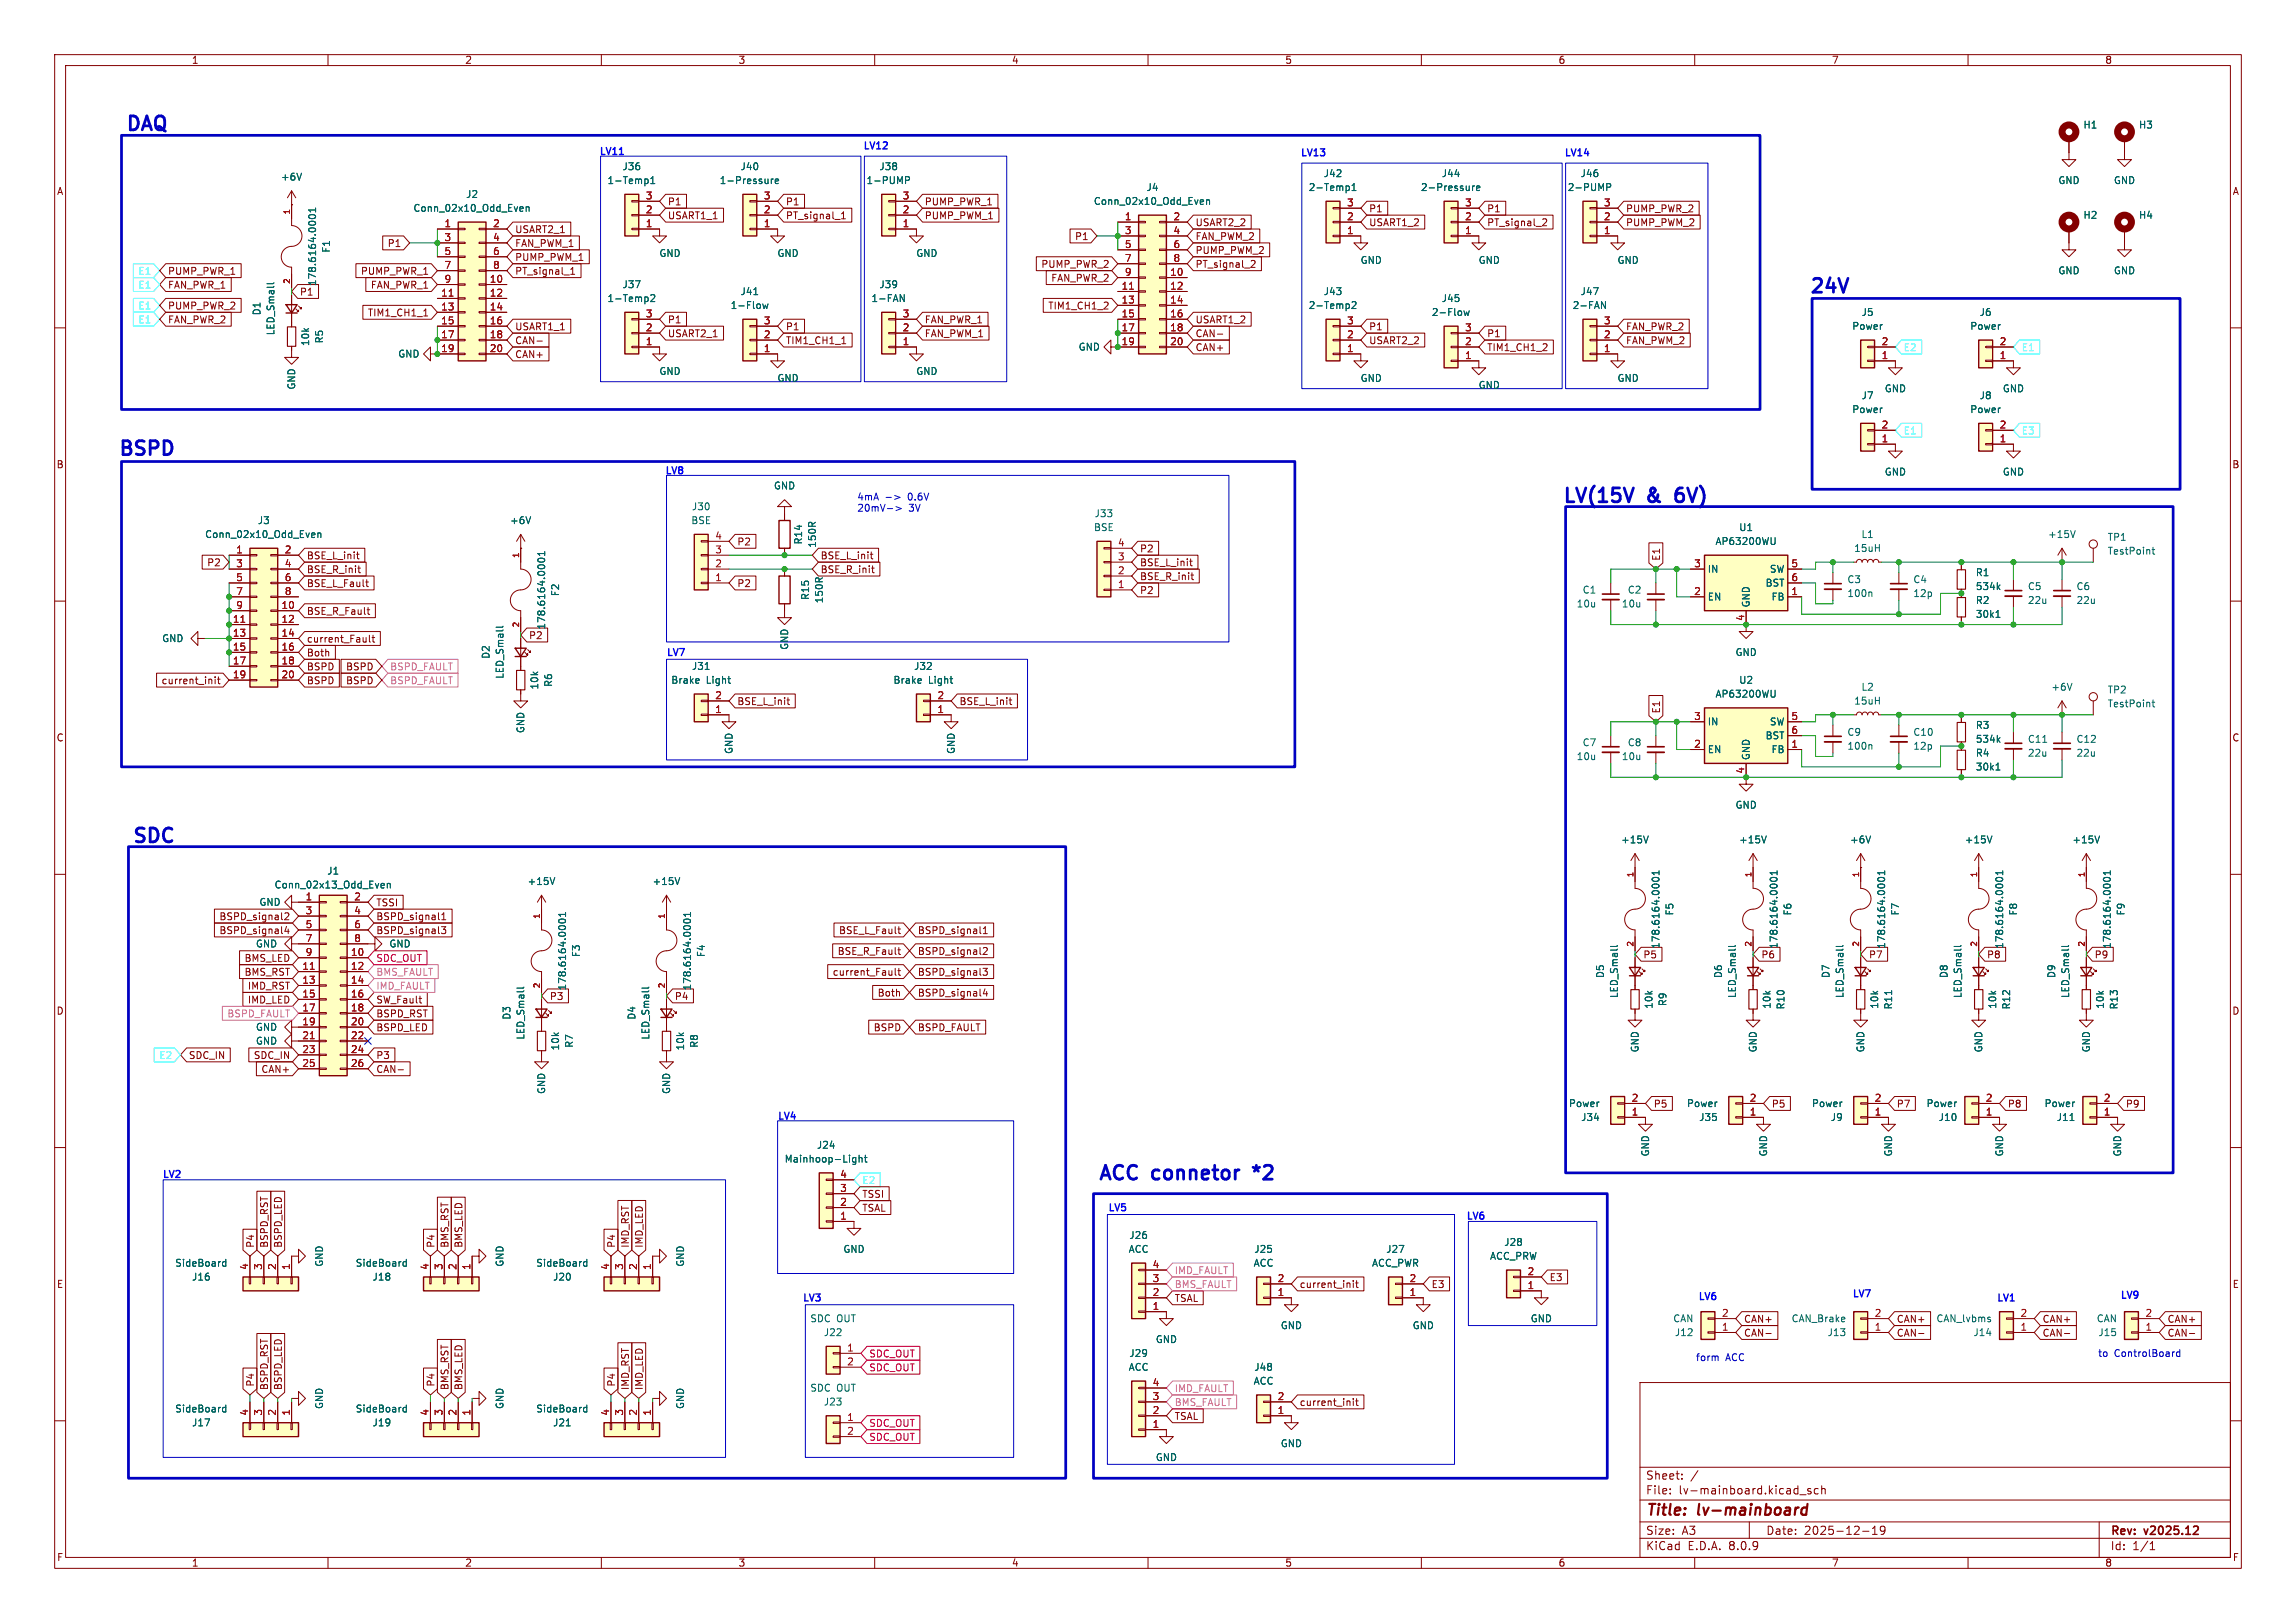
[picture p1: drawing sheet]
<svg xmlns="http://www.w3.org/2000/svg" width="420mm" height="297mm" viewBox="0 0 420 297" stroke-linecap="round" stroke-linejoin="round" font-family="sans-serif">
<defs><g id="words">
<g font-size="3.5" fill="#0000c2">
<text x="22.7" y="24.6">DAQ</text>
<text x="330.8" y="54.4">24V</text>
<text x="21.4" y="84.1">BSPD</text>
<text x="285.6" y="92.7">LV(15V</text>
<text x="301.5" y="92.7">&amp;</text>
<text x="307.6" y="92.7">6V)</text>
<text x="23.9" y="154.9">SDC</text>
<text x="200.6" y="216.7">ACC</text>
<text x="210.8" y="216.7">connetor</text>
<text x="230.4" y="216.7">*2</text>
</g>
<g font-size="2.8" fill="#840000">
<text x="301" y="277.9">Title:</text>
<text x="310.6" y="277.9">lv-mainboard</text>
</g>
<g font-size="2.1" fill="#840000">
<text x="301" y="273.7">File:</text>
<text x="301" y="271">Sheet:</text>
<text x="307.1" y="273.7">lv-mainboard.kicad_sch</text>
<text x="301" y="281.1">Size:</text>
<text x="307.6" y="281.1">A3</text>
<text x="323" y="281.1">Date:</text>
<text x="330" y="281.1">2025-12-19</text>
<text x="386" y="281.3">Rev:</text>
<text x="392.4" y="281.3">v2025.12</text>
<text x="301" y="283.9">KiCad</text>
<text x="308.7" y="283.9">E.D.A.</text>
<text x="316.3" y="283.9">8.0.9</text>
<text x="386" y="283.9">Id:</text>
<text x="390.1" y="283.9">1/1</text>
</g>
<g font-size="1.8" fill="#840000">
<text x="35" y="11.9">1</text>
<text x="85" y="11.9">2</text>
<text x="135" y="11.9">3</text>
<text x="185" y="11.9">4</text>
<text x="235" y="11.9">5</text>
<text x="285" y="11.9">6</text>
<text x="335" y="11.9">7</text>
<text x="385" y="11.9">8</text>
<text x="10.3" y="35.9">A</text>
<text x="408.3" y="35.9">A</text>
<text x="122.1" y="37.8">P1</text>
<text x="122.1" y="40.3">USART1_1</text>
<text x="143.7" y="40.3">PT_signal_1</text>
<text x="143.7" y="37.8">P1</text>
<text x="169.1" y="37.8">PUMP_PWR_1</text>
<text x="169.1" y="40.3">PUMP_PWM_1</text>
<text x="218.6" y="41.6">USART2_2</text>
<text x="250.3" y="39.1">P1</text>
<text x="250.3" y="41.6">USART1_2</text>
<text x="271.9" y="41.6">PT_signal_2</text>
<text x="271.9" y="39.1">P1</text>
<text x="297.3" y="39.1">PUMP_PWR_2</text>
<text x="297.3" y="41.6">PUMP_PWM_2</text>
<text x="70.8" y="45.4">P1</text>
<text x="94.1" y="42.9">USART2_1</text>
<text x="94.1" y="47.9">PUMP_PWM_1</text>
<text x="94.1" y="45.4">FAN_PWM_1</text>
<text x="196.5" y="44.1">P1</text>
<text x="218.6" y="46.7">PUMP_PWM_2</text>
<text x="218.6" y="44.1">FAN_PWM_2</text>
<text x="30.6" y="53">FAN_PWR_1</text>
<text x="30.6" y="50.5">PUMP_PWR_1</text>
<text x="65.9" y="50.5">PUMP_PWR_1</text>
<text x="67.7" y="53">FAN_PWR_1</text>
<text x="94.1" y="50.5">PT_signal_1</text>
<text x="190.4" y="49.2">PUMP_PWR_2</text>
<text x="192.2" y="51.8">FAN_PWR_2</text>
<text x="218.6" y="49.2">PT_signal_2</text>
<text x="30.6" y="59.4">FAN_PWR_2</text>
<text x="30.6" y="56.8">PUMP_PWR_2</text>
<text x="54.8" y="54.3">P1</text>
<text x="67.2" y="58.1">TIM1_CH1_1</text>
<text x="122.1" y="59.4">P1</text>
<text x="169.1" y="59.4">FAN_PWR_1</text>
<text x="191.6" y="56.8">TIM1_CH1_2</text>
<text x="218.6" y="59.4">USART1_2</text>
<text x="94.1" y="60.6">USART1_1</text>
<text x="94.1" y="63.2">CAN-</text>
<text x="94.1" y="65.7">CAN+</text>
<text x="122.1" y="61.9">USART2_1</text>
<text x="143.7" y="63.2">TIM1_CH1_1</text>
<text x="143.7" y="60.6">P1</text>
<text x="169.1" y="61.9">FAN_PWM_1</text>
<text x="218.6" y="64.5">CAN+</text>
<text x="218.6" y="61.9">CAN-</text>
<text x="250.3" y="60.6">P1</text>
<text x="250.3" y="63.2">USART2_2</text>
<text x="271.9" y="64.5">TIM1_CH1_2</text>
<text x="271.9" y="61.9">P1</text>
<text x="297.3" y="60.6">FAN_PWR_2</text>
<text x="297.3" y="63.2">FAN_PWM_2</text>
<text x="10.3" y="85.9">B</text>
<text x="408.2" y="85.9">B</text>
<text x="134.8" y="100">P2</text>
<text x="208.4" y="101.3">P2</text>
<text x="37.8" y="103.8">P2</text>
<text x="56" y="102.6">BSE_L_init</text>
<text x="56" y="105.1">BSE_R_init</text>
<text x="56" y="107.6">BSE_L_Fault</text>
<text x="134.8" y="107.6">P2</text>
<text x="150" y="102.6">BSE_L_init</text>
<text x="150" y="105.1">BSE_R_init</text>
<text x="208.4" y="103.8">BSE_L_init</text>
<text x="208.4" y="106.4">BSE_R_init</text>
<text x="303.8" y="102.7" transform="rotate(-90 303.8 102.7)">E1</text>
<text x="56" y="112.7">BSE_R_Fault</text>
<text x="208.4" y="108.9">P2</text>
<text x="56" y="117.8">current_Fault</text>
<text x="96.7" y="117.2">P2</text>
<text x="29.5" y="125.4">current_init</text>
<text x="56" y="122.9">BSPD</text>
<text x="56" y="120.3">Both</text>
<text x="56" y="125.4">BSPD</text>
<text x="63.2" y="125.4">BSPD</text>
<text x="63.2" y="122.9">BSPD</text>
<text x="134.8" y="129.2">BSE_L_init</text>
<text x="175.4" y="129.2">BSE_L_init</text>
<text x="303.8" y="130.7" transform="rotate(-90 303.8 130.7)">E1</text>
<text x="10.3" y="135.9">C</text>
<text x="408.2" y="135.9">C</text>
<text x="68.7" y="166.1">TSSI</text>
<text x="40" y="168.6">BSPD_signal2</text>
<text x="40" y="171.1">BSPD_signal4</text>
<text x="68.7" y="168.6">BSPD_signal1</text>
<text x="68.7" y="171.1">BSPD_signal3</text>
<text x="153.4" y="171.1">BSE_L_Fault</text>
<text x="167.8" y="171.1">BSPD_signal1</text>
<text x="44.6" y="178.8">BMS_RST</text>
<text x="44.6" y="176.2">BMS_LED</text>
<text x="152.2" y="178.8">current_Fault</text>
<text x="153.1" y="174.9">BSE_R_Fault</text>
<text x="167.8" y="174.9">BSPD_signal2</text>
<text x="167.8" y="178.8">BSPD_signal3</text>
<text x="300.5" y="175.6">P5</text>
<text x="322.1" y="175.6">P6</text>
<text x="341.8" y="175.6">P7</text>
<text x="363.4" y="175.6">P8</text>
<text x="383.1" y="175.6">P9</text>
<text x="10.3" y="185.9">D</text>
<text x="45.2" y="181.3">IMD_RST</text>
<text x="45.2" y="183.8">IMD_LED</text>
<text x="68.7" y="183.8">SW_Fault</text>
<text x="100.5" y="183.2">P3</text>
<text x="123.3" y="183.2">P4</text>
<text x="160.4" y="182.6">Both</text>
<text x="167.8" y="182.6">BSPD_signal4</text>
<text x="408.2" y="185.9">D</text>
<text x="68.7" y="188.9">BSPD_LED</text>
<text x="68.7" y="186.4">BSPD_RST</text>
<text x="159.7" y="188.9">BSPD</text>
<text x="167.8" y="188.9">BSPD_FAULT</text>
<text x="34.4" y="194">SDC_IN</text>
<text x="46.3" y="194">SDC_IN</text>
<text x="47.7" y="196.5">CAN+</text>
<text x="68.7" y="194">P3</text>
<text x="68.7" y="196.5">CAN-</text>
<text x="302.4" y="202.9">P5</text>
<text x="324" y="202.9">P5</text>
<text x="346.9" y="202.9">P7</text>
<text x="367.2" y="202.9">P8</text>
<text x="388.8" y="202.9">P9</text>
<text x="157.6" y="221.9">TSAL</text>
<text x="157.6" y="219.4">TSSI</text>
<text x="46.7" y="228.4" transform="rotate(-90 46.7 228.4)">P4</text>
<text x="49.2" y="228.4" transform="rotate(-90 49.2 228.4)">BSPD_RST</text>
<text x="51.8" y="228.4" transform="rotate(-90 51.8 228.4)">BSPD_LED</text>
<text x="79.7" y="228.4" transform="rotate(-90 79.7 228.4)">P4</text>
<text x="82.2" y="228.4" transform="rotate(-90 82.2 228.4)">BMS_RST</text>
<text x="84.8" y="228.4" transform="rotate(-90 84.8 228.4)">BMS_LED</text>
<text x="112.7" y="228.4" transform="rotate(-90 112.7 228.4)">P4</text>
<text x="115.3" y="228.4" transform="rotate(-90 115.3 228.4)">IMD_RST</text>
<text x="117.8" y="228.4" transform="rotate(-90 117.8 228.4)">IMD_LED</text>
<text x="10.3" y="235.9">E</text>
<text x="214.8" y="238.4">TSAL</text>
<text x="237.6" y="235.9">current_init</text>
<text x="261.8" y="235.9">E3</text>
<text x="283.4" y="234.6">E3</text>
<text x="408.3" y="235.9">E</text>
<text x="318.9" y="244.8">CAN-</text>
<text x="318.9" y="242.3">CAN+</text>
<text x="346.9" y="244.8">CAN-</text>
<text x="346.9" y="242.3">CAN+</text>
<text x="373.5" y="244.8">CAN-</text>
<text x="373.5" y="242.3">CAN+</text>
<text x="396.4" y="244.8">CAN-</text>
<text x="396.4" y="242.3">CAN+</text>
<text x="46.7" y="253.8" transform="rotate(-90 46.7 253.8)">P4</text>
<text x="49.2" y="254.5" transform="rotate(-90 49.2 254.5)">BSPD_RST</text>
<text x="51.8" y="254.5" transform="rotate(-90 51.8 254.5)">BSPD_LED</text>
<text x="79.7" y="253.8" transform="rotate(-90 79.7 253.8)">P4</text>
<text x="82.2" y="254.5" transform="rotate(-90 82.2 254.5)">BMS_RST</text>
<text x="84.8" y="254.5" transform="rotate(-90 84.8 254.5)">BMS_LED</text>
<text x="112.7" y="253.8" transform="rotate(-90 112.7 253.8)">P4</text>
<text x="115.3" y="254.5" transform="rotate(-90 115.3 254.5)">IMD_RST</text>
<text x="117.8" y="254.5" transform="rotate(-90 117.8 254.5)">IMD_LED</text>
<text x="237.6" y="257.5">current_init</text>
<text x="214.8" y="260">TSAL</text>
<text x="10.3" y="285.9">F</text>
<text x="35" y="286.9">1</text>
<text x="85" y="286.9">2</text>
<text x="135" y="286.9">3</text>
<text x="185" y="286.9">4</text>
<text x="235" y="286.9">5</text>
<text x="285" y="286.9">6</text>
<text x="335" y="286.9">7</text>
<text x="385" y="286.9">8</text>
<text x="408.3" y="285.9">F</text>
</g>
<g font-size="1.8" fill="#006464">
<text x="381" y="23.7">H1</text>
<text x="391.2" y="23.7">H3</text>
<text x="51.3" y="33.2">+6V</text>
<text x="111" y="33.9">1-Temp1</text>
<text x="113.8" y="31.3">J36</text>
<text x="131.6" y="33.9">1-Pressure</text>
<text x="135.4" y="31.3">J40</text>
<text x="158.4" y="33.9">1-PUMP</text>
<text x="160.8" y="31.3">J38</text>
<text x="209.6" y="35.2">J4</text>
<text x="239.3" y="35.2">2-Temp1</text>
<text x="242" y="32.6">J42</text>
<text x="259.8" y="35.2">2-Pressure</text>
<text x="263.6" y="32.6">J44</text>
<text x="286.7" y="35.2">2-PUMP</text>
<text x="289" y="32.6">J46</text>
<text x="376.4" y="33.9">GND</text>
<text x="386.6" y="33.9">GND</text>
<text x="75.5" y="39">Conn_02x10_Odd_Even</text>
<text x="85.2" y="36.4">J2</text>
<text x="200" y="37.7">Conn_02x10_Odd_Even</text>
<text x="381" y="40.2">H2</text>
<text x="391.2" y="40.2">H4</text>
<text x="60.6" y="46.3" transform="rotate(-90 60.6 46.3)">F1</text>
<text x="120.5" y="47.2">GND</text>
<text x="142.1" y="47.2">GND</text>
<text x="167.5" y="47.2">GND</text>
<text x="58" y="52.4" transform="rotate(-90 58 52.4)">178.6164.0001</text>
<text x="113.8" y="52.9">J37</text>
<text x="160.8" y="52.9">J39</text>
<text x="248.8" y="48.5">GND</text>
<text x="270.4" y="48.5">GND</text>
<text x="295.8" y="48.5">GND</text>
<text x="376.4" y="50.4">GND</text>
<text x="386.6" y="50.4">GND</text>
<text x="47.9" y="57.8" transform="rotate(-90 47.9 57.8)">D1</text>
<text x="111" y="55.5">1-Temp2</text>
<text x="133.6" y="56.7">1-Flow</text>
<text x="135.4" y="54.2">J41</text>
<text x="159.3" y="55.5">1-FAN</text>
<text x="239.3" y="56.7">2-Temp2</text>
<text x="242" y="54.2">J43</text>
<text x="261.8" y="58">2-Flow</text>
<text x="263.6" y="55.5">J45</text>
<text x="287.6" y="56.7">2-FAN</text>
<text x="289" y="54.2">J47</text>
<text x="340.4" y="58">J5</text>
<text x="362" y="58">J6</text>
<text x="50.4" y="61.5" transform="rotate(-90 50.4 61.5)">LED_Small</text>
<text x="56.7" y="63.4" transform="rotate(-90 56.7 63.4)">10k</text>
<text x="59.3" y="62.9" transform="rotate(-90 59.3 62.9)">R5</text>
<text x="72.8" y="65.6">GND</text>
<text x="197.2" y="64.4">GND</text>
<text x="338.7" y="60.6">Power</text>
<text x="360.3" y="60.6">Power</text>
<text x="54.2" y="71.4" transform="rotate(-90 54.2 71.4)">GND</text>
<text x="120.5" y="68.8">GND</text>
<text x="142.1" y="70.1">GND</text>
<text x="167.5" y="68.8">GND</text>
<text x="248.8" y="70.1">GND</text>
<text x="270.4" y="71.3">GND</text>
<text x="295.8" y="70.1">GND</text>
<text x="344.7" y="72">GND</text>
<text x="366.3" y="72">GND</text>
<text x="338.7" y="75.8">Power</text>
<text x="340.4" y="73.3">J7</text>
<text x="360.3" y="75.8">Power</text>
<text x="362" y="73.3">J8</text>
<text x="141.5" y="89.8">GND</text>
<text x="344.7" y="87.2">GND</text>
<text x="366.3" y="87.2">GND</text>
<text x="126.5" y="93.6">J30</text>
<text x="200.1" y="94.8">J33</text>
<text x="37.4" y="98.7">Conn_02x10_Odd_Even</text>
<text x="47.1" y="96.1">J3</text>
<text x="93.2" y="96.1">+6V</text>
<text x="126.4" y="96.1">BSE</text>
<text x="146.9" y="99.7" transform="rotate(-90 146.9 99.7)">R14</text>
<text x="149.5" y="100.3" transform="rotate(-90 149.5 100.3)">150R</text>
<text x="200" y="97.4">BSE</text>
<text x="313.7" y="99.9">AP63200WU</text>
<text x="318" y="97.4">U1</text>
<text x="339.1" y="101.2">15uH</text>
<text x="340.4" y="98.7">L1</text>
<text x="374.5" y="98.7">+15V</text>
<text x="385.5" y="99.2">TP1</text>
<text x="385.5" y="101.7">TestPoint</text>
<text x="312.3" y="105">IN</text>
<text x="322.9" y="107.5">BST</text>
<text x="323.7" y="105">SW</text>
<text x="337.8" y="106.9">C3</text>
<text x="349.9" y="106.9">C4</text>
<text x="361.3" y="105.6">R1</text>
<text x="102.5" y="109.2" transform="rotate(-90 102.5 109.2)">F2</text>
<text x="148.2" y="109.9" transform="rotate(-90 148.2 109.9)">R15</text>
<text x="150.7" y="110.5" transform="rotate(-90 150.7 110.5)">150R</text>
<text x="288.3" y="111.4">10u</text>
<text x="289.4" y="108.8">C1</text>
<text x="296.6" y="111.4">10u</text>
<text x="297.7" y="108.8">C2</text>
<text x="312.3" y="110.1">EN</text>
<text x="320.3" y="111.3" transform="rotate(-90 320.3 111.3)">GND</text>
<text x="324" y="110.1">FB</text>
<text x="337.8" y="109.5">100n</text>
<text x="349.9" y="109.5">12p</text>
<text x="361.3" y="110.7">R2</text>
<text x="361.3" y="108.2">534k</text>
<text x="361.3" y="113.3">30k1</text>
<text x="370.8" y="108.2">C5</text>
<text x="370.8" y="110.7">22u</text>
<text x="379.7" y="108.2">C6</text>
<text x="379.7" y="110.7">22u</text>
<text x="29.6" y="117.7">GND</text>
<text x="99.9" y="115.3" transform="rotate(-90 99.9 115.3)">178.6164.0001</text>
<text x="144.4" y="119" transform="rotate(-90 144.4 119)">GND</text>
<text x="89.8" y="120.7" transform="rotate(-90 89.8 120.7)">D2</text>
<text x="92.3" y="124.3" transform="rotate(-90 92.3 124.3)">LED_Small</text>
<text x="101.2" y="125.8" transform="rotate(-90 101.2 125.8)">R6</text>
<text x="122.7" y="125.3">Brake</text>
<text x="126.5" y="122.8">J31</text>
<text x="129.2" y="125.3">Light</text>
<text x="163.3" y="125.3">Brake</text>
<text x="167.1" y="122.8">J32</text>
<text x="169.8" y="125.3">Light</text>
<text x="317.4" y="120.2">GND</text>
<text x="318" y="125.3">U2</text>
<text x="98.7" y="126.3" transform="rotate(-90 98.7 126.3)">10k</text>
<text x="313.7" y="127.9">AP63200WU</text>
<text x="339.1" y="129.1">15uH</text>
<text x="340.4" y="126.6">L2</text>
<text x="375.2" y="126.6">+6V</text>
<text x="385.5" y="127.1">TP2</text>
<text x="385.5" y="129.6">TestPoint</text>
<text x="96.1" y="134.3" transform="rotate(-90 96.1 134.3)">GND</text>
<text x="289.4" y="136.8">C7</text>
<text x="297.7" y="136.8">C8</text>
<text x="312.3" y="132.9">IN</text>
<text x="322.9" y="135.5">BST</text>
<text x="323.7" y="132.9">SW</text>
<text x="337.8" y="134.9">C9</text>
<text x="337.8" y="137.4">100n</text>
<text x="349.9" y="134.9">C10</text>
<text x="349.9" y="137.4">12p</text>
<text x="361.3" y="133.6">R3</text>
<text x="361.3" y="136.1">534k</text>
<text x="370.8" y="136.1">C11</text>
<text x="379.7" y="136.1">C12</text>
<text x="134.2" y="138.1" transform="rotate(-90 134.2 138.1)">GND</text>
<text x="174.9" y="138.1" transform="rotate(-90 174.9 138.1)">GND</text>
<text x="288.3" y="139.3">10u</text>
<text x="296.6" y="139.3">10u</text>
<text x="312.3" y="138">EN</text>
<text x="320.3" y="139.2" transform="rotate(-90 320.3 139.2)">GND</text>
<text x="324" y="138">FB</text>
<text x="361.3" y="138.7">R4</text>
<text x="361.3" y="141.2">30k1</text>
<text x="370.8" y="138.7">22u</text>
<text x="379.7" y="138.7">22u</text>
<text x="317.4" y="148.2">GND</text>
<text x="296.4" y="154.5">+15V</text>
<text x="318" y="154.5">+15V</text>
<text x="338.3" y="154.5">+6V</text>
<text x="359.3" y="154.5">+15V</text>
<text x="379" y="154.5">+15V</text>
<text x="59.8" y="160.2">J1</text>
<text x="47.4" y="166">GND</text>
<text x="50.1" y="162.8">Conn_02x13_Odd_Even</text>
<text x="96.4" y="162.2">+15V</text>
<text x="119.3" y="162.2">+15V</text>
<text x="306.3" y="167.6" transform="rotate(-90 306.3 167.6)">F5</text>
<text x="327.9" y="167.6" transform="rotate(-90 327.9 167.6)">F6</text>
<text x="347.6" y="167.6" transform="rotate(-90 347.6 167.6)">F7</text>
<text x="369.2" y="167.6" transform="rotate(-90 369.2 167.6)">F8</text>
<text x="388.8" y="167.6" transform="rotate(-90 388.8 167.6)">F9</text>
<text x="46.7" y="173.6">GND</text>
<text x="71.1" y="173.6">GND</text>
<text x="303.8" y="173.7" transform="rotate(-90 303.8 173.7)">178.6164.0001</text>
<text x="325.3" y="173.7" transform="rotate(-90 325.3 173.7)">178.6164.0001</text>
<text x="345" y="173.7" transform="rotate(-90 345 173.7)">178.6164.0001</text>
<text x="366.6" y="173.7" transform="rotate(-90 366.6 173.7)">178.6164.0001</text>
<text x="386.3" y="173.7" transform="rotate(-90 386.3 173.7)">178.6164.0001</text>
<text x="106.3" y="175.2" transform="rotate(-90 106.3 175.2)">F3</text>
<text x="129.1" y="175.2" transform="rotate(-90 129.1 175.2)">F4</text>
<text x="293.6" y="179.1" transform="rotate(-90 293.6 179.1)">D5</text>
<text x="315.2" y="179.1" transform="rotate(-90 315.2 179.1)">D6</text>
<text x="334.9" y="179.1" transform="rotate(-90 334.9 179.1)">D7</text>
<text x="356.5" y="179.1" transform="rotate(-90 356.5 179.1)">D8</text>
<text x="376.1" y="179.1" transform="rotate(-90 376.1 179.1)">D9</text>
<text x="103.7" y="181.3" transform="rotate(-90 103.7 181.3)">178.6164.0001</text>
<text x="126.6" y="181.3" transform="rotate(-90 126.6 181.3)">178.6164.0001</text>
<text x="296.1" y="182.7" transform="rotate(-90 296.1 182.7)">LED_Small</text>
<text x="302.5" y="184.7" transform="rotate(-90 302.5 184.7)">10k</text>
<text x="305" y="184.2" transform="rotate(-90 305 184.2)">R9</text>
<text x="317.7" y="182.7" transform="rotate(-90 317.7 182.7)">LED_Small</text>
<text x="324.1" y="184.7" transform="rotate(-90 324.1 184.7)">10k</text>
<text x="326.6" y="184.8" transform="rotate(-90 326.6 184.8)">R10</text>
<text x="337.4" y="182.7" transform="rotate(-90 337.4 182.7)">LED_Small</text>
<text x="343.8" y="184.7" transform="rotate(-90 343.8 184.7)">10k</text>
<text x="346.3" y="184.8" transform="rotate(-90 346.3 184.8)">R11</text>
<text x="359" y="182.7" transform="rotate(-90 359 182.7)">LED_Small</text>
<text x="365.4" y="184.7" transform="rotate(-90 365.4 184.7)">10k</text>
<text x="367.9" y="184.8" transform="rotate(-90 367.9 184.8)">R12</text>
<text x="378.7" y="182.7" transform="rotate(-90 378.7 182.7)">LED_Small</text>
<text x="385" y="184.7" transform="rotate(-90 385 184.7)">10k</text>
<text x="387.6" y="184.8" transform="rotate(-90 387.6 184.8)">R13</text>
<text x="46.7" y="191.4">GND</text>
<text x="46.7" y="188.8">GND</text>
<text x="93.6" y="186.7" transform="rotate(-90 93.6 186.7)">D3</text>
<text x="96.1" y="190.4" transform="rotate(-90 96.1 190.4)">LED_Small</text>
<text x="105" y="191.8" transform="rotate(-90 105 191.8)">R7</text>
<text x="116.4" y="186.7" transform="rotate(-90 116.4 186.7)">D4</text>
<text x="119" y="190.4" transform="rotate(-90 119 190.4)">LED_Small</text>
<text x="127.9" y="191.8" transform="rotate(-90 127.9 191.8)">R8</text>
<text x="102.5" y="192.3" transform="rotate(-90 102.5 192.3)">10k</text>
<text x="125.3" y="192.3" transform="rotate(-90 125.3 192.3)">10k</text>
<text x="299.9" y="192.7" transform="rotate(-90 299.9 192.7)">GND</text>
<text x="321.5" y="192.7" transform="rotate(-90 321.5 192.7)">GND</text>
<text x="341.2" y="192.7" transform="rotate(-90 341.2 192.7)">GND</text>
<text x="362.8" y="192.7" transform="rotate(-90 362.8 192.7)">GND</text>
<text x="382.5" y="192.7" transform="rotate(-90 382.5 192.7)">GND</text>
<text x="99.9" y="200.3" transform="rotate(-90 99.9 200.3)">GND</text>
<text x="122.8" y="200.3" transform="rotate(-90 122.8 200.3)">GND</text>
<text x="286.9" y="202.8">Power</text>
<text x="308.5" y="202.8">Power</text>
<text x="331.3" y="202.8">Power</text>
<text x="352.3" y="202.8">Power</text>
<text x="373.9" y="202.8">Power</text>
<text x="289.1" y="205.3">J34</text>
<text x="310.7" y="205.3">J35</text>
<text x="334.8" y="205.3">J9</text>
<text x="354.5" y="205.3">J10</text>
<text x="376.1" y="205.3">J11</text>
<text x="143.4" y="213">Mainhoop-Light</text>
<text x="149.3" y="210.4">J24</text>
<text x="301.9" y="211.7" transform="rotate(-90 301.9 211.7)">GND</text>
<text x="323.4" y="211.7" transform="rotate(-90 323.4 211.7)">GND</text>
<text x="346.3" y="211.7" transform="rotate(-90 346.3 211.7)">GND</text>
<text x="366.6" y="211.7" transform="rotate(-90 366.6 211.7)">GND</text>
<text x="388.2" y="211.7" transform="rotate(-90 388.2 211.7)">GND</text>
<text x="206.5" y="226.9">J26</text>
<text x="32" y="232">SideBoard</text>
<text x="59.3" y="231.9" transform="rotate(-90 59.3 231.9)">GND</text>
<text x="65" y="232">SideBoard</text>
<text x="92.3" y="231.9" transform="rotate(-90 92.3 231.9)">GND</text>
<text x="98" y="232">SideBoard</text>
<text x="125.3" y="231.9" transform="rotate(-90 125.3 231.9)">GND</text>
<text x="154.2" y="229.5">GND</text>
<text x="206.4" y="229.5">ACC</text>
<text x="229.2" y="232">ACC</text>
<text x="229.3" y="229.5">J25</text>
<text x="250.9" y="232">ACC_PWR</text>
<text x="253.5" y="229.5">J27</text>
<text x="272.5" y="230.7">ACC_PRW</text>
<text x="275.1" y="228.2">J28</text>
<text x="35" y="234.5">J16</text>
<text x="68.1" y="234.5">J18</text>
<text x="101.1" y="234.5">J20</text>
<text x="148.1" y="242.2">SDC OUT</text>
<text x="150.6" y="244.7">J22</text>
<text x="211.3" y="246">GND</text>
<text x="234.2" y="243.4">GND</text>
<text x="258.3" y="243.4">GND</text>
<text x="279.9" y="242.2">GND</text>
<text x="306" y="242.2">CAN</text>
<text x="306.3" y="244.7">J12</text>
<text x="327.6" y="242.2">CAN_Brake</text>
<text x="334.2" y="244.7">J13</text>
<text x="354.1" y="242.2">CAN_lvbms</text>
<text x="360.9" y="244.7">J14</text>
<text x="383.4" y="242.2">CAN</text>
<text x="383.8" y="244.7">J15</text>
<text x="206.4" y="251.1">ACC</text>
<text x="206.5" y="248.5">J29</text>
<text x="229.3" y="251.1">J48</text>
<text x="59.3" y="257.9" transform="rotate(-90 59.3 257.9)">GND</text>
<text x="92.3" y="257.9" transform="rotate(-90 92.3 257.9)">GND</text>
<text x="125.3" y="257.9" transform="rotate(-90 125.3 257.9)">GND</text>
<text x="148.1" y="254.9">SDC OUT</text>
<text x="150.6" y="257.4">J23</text>
<text x="229.2" y="253.6">ACC</text>
<text x="32" y="258.7">SideBoard</text>
<text x="35" y="261.2">J17</text>
<text x="65" y="258.7">SideBoard</text>
<text x="68.1" y="261.2">J19</text>
<text x="98" y="258.7">SideBoard</text>
<text x="101.1" y="261.2">J21</text>
<text x="211.3" y="267.6">GND</text>
<text x="234.2" y="265">GND</text>
</g>
<g font-size="1.8" fill="#00f">
<text x="109.5" y="28.7">LV11</text>
<text x="157.8" y="27.7">LV12</text>
<text x="237.8" y="29">LV13</text>
<text x="286" y="29">LV14</text>
<text x="121.5" y="87.1">LV8</text>
<text x="121.8" y="120.4">LV7</text>
<text x="142.1" y="205.2">LV4</text>
<text x="29.6" y="215.9">LV2</text>
<text x="202.6" y="222">LV5</text>
<text x="268.1" y="223.5">LV6</text>
<text x="146.7" y="238.5">LV3</text>
<text x="310.5" y="238.3">LV6</text>
<text x="338.7" y="237.7">LV7</text>
<text x="365.1" y="238.5">LV1</text>
<text x="387.7" y="238">LV9</text>
</g>
<g font-size="1.8" fill="#a90000">
<text x="81.2" y="41.7">1</text>
<text x="90.1" y="41.7">2</text>
<text x="118" y="41.7">1</text>
<text x="118" y="39.1">2</text>
<text x="118" y="36.6">3</text>
<text x="139.6" y="41.7">1</text>
<text x="139.6" y="39.1">2</text>
<text x="139.6" y="36.6">3</text>
<text x="165" y="41.7">1</text>
<text x="165" y="39.1">2</text>
<text x="165" y="36.6">3</text>
<text x="205.7" y="40.4">1</text>
<text x="214.6" y="40.4">2</text>
<text x="246.3" y="40.4">2</text>
<text x="246.3" y="37.8">3</text>
<text x="267.9" y="40.4">2</text>
<text x="267.9" y="37.8">3</text>
<text x="293.3" y="40.4">2</text>
<text x="293.3" y="37.8">3</text>
<text x="81.2" y="44.2">3</text>
<text x="81.2" y="46.7">5</text>
<text x="90.1" y="44.2">4</text>
<text x="90.1" y="46.7">6</text>
<text x="205.7" y="42.9">3</text>
<text x="205.7" y="45.5">5</text>
<text x="214.6" y="42.9">4</text>
<text x="214.6" y="45.5">6</text>
<text x="246.3" y="42.9">1</text>
<text x="267.9" y="42.9">1</text>
<text x="293.3" y="42.9">1</text>
<text x="81.2" y="49.3">7</text>
<text x="81.2" y="51.8">9</text>
<text x="89.5" y="51.8">10</text>
<text x="90.1" y="49.3">8</text>
<text x="205.1" y="53.1">11</text>
<text x="205.7" y="48">7</text>
<text x="205.7" y="50.5">9</text>
<text x="214" y="50.5">10</text>
<text x="214" y="53.1">12</text>
<text x="214.6" y="48">8</text>
<text x="80.6" y="54.4">11</text>
<text x="80.6" y="56.9">13</text>
<text x="80.6" y="59.4">15</text>
<text x="89.5" y="54.4">12</text>
<text x="89.5" y="56.9">14</text>
<text x="89.5" y="59.4">16</text>
<text x="118" y="58.2">3</text>
<text x="139.6" y="59.4">3</text>
<text x="165" y="58.2">3</text>
<text x="205.1" y="55.6">13</text>
<text x="205.1" y="58.2">15</text>
<text x="214" y="55.6">14</text>
<text x="214" y="58.2">16</text>
<text x="246.3" y="59.4">3</text>
<text x="293.3" y="59.4">3</text>
<text x="80.6" y="62">17</text>
<text x="80.6" y="64.5">19</text>
<text x="89.5" y="62">18</text>
<text x="89.5" y="64.5">20</text>
<text x="118" y="63.2">1</text>
<text x="118" y="60.7">2</text>
<text x="139.6" y="64.5">1</text>
<text x="139.6" y="62">2</text>
<text x="165" y="63.2">1</text>
<text x="165" y="60.7">2</text>
<text x="205.1" y="60.7">17</text>
<text x="205.1" y="63.2">19</text>
<text x="214" y="60.7">18</text>
<text x="214" y="63.2">20</text>
<text x="246.3" y="64.5">1</text>
<text x="246.3" y="62">2</text>
<text x="267.9" y="65.8">1</text>
<text x="267.9" y="63.2">2</text>
<text x="267.9" y="60.7">3</text>
<text x="293.3" y="64.5">1</text>
<text x="293.3" y="62">2</text>
<text x="344.1" y="65.8">1</text>
<text x="344.1" y="63.2">2</text>
<text x="365.7" y="65.8">1</text>
<text x="365.7" y="63.2">2</text>
<text x="344.1" y="81">1</text>
<text x="344.1" y="78.5">2</text>
<text x="365.7" y="81">1</text>
<text x="365.7" y="78.5">2</text>
<text x="43.1" y="101.3">1</text>
<text x="52" y="101.3">2</text>
<text x="130.7" y="101.3">3</text>
<text x="130.7" y="98.8">4</text>
<text x="204.4" y="100.1">4</text>
<text x="43.1" y="103.9">3</text>
<text x="43.1" y="106.4">5</text>
<text x="52" y="103.9">4</text>
<text x="52" y="106.4">6</text>
<text x="130.7" y="106.4">1</text>
<text x="130.7" y="103.9">2</text>
<text x="204.4" y="107.7">1</text>
<text x="204.4" y="105.2">2</text>
<text x="204.4" y="102.6">3</text>
<text x="309.8" y="103.9">3</text>
<text x="327.6" y="103.9">5</text>
<text x="327.6" y="106.4">6</text>
<text x="43.1" y="109">7</text>
<text x="43.1" y="111.5">9</text>
<text x="51.4" y="111.5">10</text>
<text x="52" y="109">8</text>
<text x="309.8" y="109">2</text>
<text x="319.2" y="113.7" transform="rotate(-90 319.2 113.7)">4</text>
<text x="327.6" y="109">1</text>
<text x="42.5" y="114">11</text>
<text x="42.5" y="116.6">13</text>
<text x="42.5" y="119.1">15</text>
<text x="51.4" y="114">12</text>
<text x="51.4" y="116.6">14</text>
<text x="51.4" y="119.1">16</text>
<text x="42.5" y="121.7">17</text>
<text x="42.5" y="124.2">19</text>
<text x="51.4" y="121.7">18</text>
<text x="51.4" y="124.2">20</text>
<text x="130.7" y="130.6">1</text>
<text x="130.7" y="128">2</text>
<text x="171.4" y="130.6">1</text>
<text x="171.4" y="128">2</text>
<text x="309.8" y="131.8">3</text>
<text x="327.6" y="131.8">5</text>
<text x="309.8" y="136.9">2</text>
<text x="327.6" y="136.9">1</text>
<text x="327.6" y="134.4">6</text>
<text x="319.2" y="141.7" transform="rotate(-90 319.2 141.7)">4</text>
<text x="55.8" y="164.8">1</text>
<text x="55.8" y="167.4">3</text>
<text x="64.7" y="164.8">2</text>
<text x="64.7" y="167.4">4</text>
<text x="55.8" y="169.9">5</text>
<text x="55.8" y="172.5">7</text>
<text x="64.7" y="169.9">6</text>
<text x="64.7" y="172.5">8</text>
<text x="55.2" y="177.5">11</text>
<text x="55.8" y="175">9</text>
<text x="64.1" y="175">10</text>
<text x="64.1" y="177.5">12</text>
<text x="55.2" y="180.1">13</text>
<text x="55.2" y="182.6">15</text>
<text x="55.2" y="185.2">17</text>
<text x="64.1" y="180.1">14</text>
<text x="64.1" y="182.6">16</text>
<text x="64.1" y="185.2">18</text>
<text x="55.2" y="187.7">19</text>
<text x="55.2" y="190.2">21</text>
<text x="64.1" y="187.7">20</text>
<text x="64.1" y="190.2">22</text>
<text x="55.2" y="192.8">23</text>
<text x="55.2" y="195.3">25</text>
<text x="64.1" y="192.8">24</text>
<text x="64.1" y="195.3">26</text>
<text x="298.4" y="201.7">2</text>
<text x="320" y="201.7">2</text>
<text x="342.8" y="201.7">2</text>
<text x="363.1" y="201.7">2</text>
<text x="384.7" y="201.7">2</text>
<text x="298.4" y="204.2">1</text>
<text x="320" y="204.2">1</text>
<text x="342.8" y="204.2">1</text>
<text x="363.1" y="204.2">1</text>
<text x="384.7" y="204.2">1</text>
<text x="153.6" y="215.6">4</text>
<text x="153.6" y="220.7">2</text>
<text x="153.6" y="218.2">3</text>
<text x="153.6" y="223.3">1</text>
<text x="45.5" y="232.5" transform="rotate(-90 45.5 232.5)">4</text>
<text x="48" y="232.5" transform="rotate(-90 48 232.5)">3</text>
<text x="50.5" y="232.5" transform="rotate(-90 50.5 232.5)">2</text>
<text x="53.1" y="232.5" transform="rotate(-90 53.1 232.5)">1</text>
<text x="78.5" y="232.5" transform="rotate(-90 78.5 232.5)">4</text>
<text x="81" y="232.5" transform="rotate(-90 81 232.5)">3</text>
<text x="83.6" y="232.5" transform="rotate(-90 83.6 232.5)">2</text>
<text x="86.1" y="232.5" transform="rotate(-90 86.1 232.5)">1</text>
<text x="111.5" y="232.5" transform="rotate(-90 111.5 232.5)">4</text>
<text x="114" y="232.5" transform="rotate(-90 114 232.5)">3</text>
<text x="116.6" y="232.5" transform="rotate(-90 116.6 232.5)">2</text>
<text x="119.1" y="232.5" transform="rotate(-90 119.1 232.5)">1</text>
<text x="210.7" y="232.2">4</text>
<text x="279.3" y="233.4">2</text>
<text x="210.7" y="239.8">1</text>
<text x="210.7" y="237.2">2</text>
<text x="210.7" y="234.7">3</text>
<text x="233.6" y="237.2">1</text>
<text x="233.6" y="234.7">2</text>
<text x="257.7" y="237.2">1</text>
<text x="257.7" y="234.7">2</text>
<text x="279.3" y="236">1</text>
<text x="314.9" y="243.6">1</text>
<text x="314.9" y="241">2</text>
<text x="342.8" y="243.6">1</text>
<text x="342.8" y="241">2</text>
<text x="369.5" y="243.6">1</text>
<text x="369.5" y="241">2</text>
<text x="392.4" y="243.6">1</text>
<text x="392.4" y="241">2</text>
<text x="154.9" y="247.4">1</text>
<text x="154.9" y="249.9">2</text>
<text x="210.7" y="256.3">3</text>
<text x="210.7" y="253.7">4</text>
<text x="233.6" y="256.3">2</text>
<text x="45.5" y="259.2" transform="rotate(-90 45.5 259.2)">4</text>
<text x="48" y="259.2" transform="rotate(-90 48 259.2)">3</text>
<text x="50.5" y="259.2" transform="rotate(-90 50.5 259.2)">2</text>
<text x="53.1" y="259.2" transform="rotate(-90 53.1 259.2)">1</text>
<text x="78.5" y="259.2" transform="rotate(-90 78.5 259.2)">4</text>
<text x="81" y="259.2" transform="rotate(-90 81 259.2)">3</text>
<text x="83.6" y="259.2" transform="rotate(-90 83.6 259.2)">2</text>
<text x="86.1" y="259.2" transform="rotate(-90 86.1 259.2)">1</text>
<text x="111.5" y="259.2" transform="rotate(-90 111.5 259.2)">4</text>
<text x="114" y="259.2" transform="rotate(-90 114 259.2)">3</text>
<text x="116.6" y="259.2" transform="rotate(-90 116.6 259.2)">2</text>
<text x="119.1" y="259.2" transform="rotate(-90 119.1 259.2)">1</text>
<text x="154.9" y="260.1">1</text>
<text x="154.9" y="262.6">2</text>
<text x="210.7" y="261.4">1</text>
<text x="210.7" y="258.8">2</text>
<text x="233.6" y="258.8">1</text>
</g>
<g font-size="1.8" fill="#0ff">
<text x="25.2" y="50.5">E1</text>
<text x="25.2" y="53">E1</text>
<text x="25.2" y="59.4">E1</text>
<text x="25.2" y="56.8">E1</text>
<text x="348.1" y="64.5">E2</text>
<text x="369.7" y="64.5">E1</text>
<text x="348.1" y="79.7">E1</text>
<text x="369.7" y="79.7">E3</text>
<text x="29" y="194">E2</text>
<text x="157.6" y="216.9">E2</text>
</g>
<g font-size="1.8" fill="#0000c2">
<text x="156.7" y="91.8">4mA</text>
<text x="156.7" y="93.8">20mV-&gt;</text>
<text x="166.2" y="91.8">0.6V</text>
<text x="166.2" y="93.8">3V</text>
<text x="310.1" y="249.3">form</text>
<text x="315.7" y="249.3">ACC</text>
<text x="383.7" y="248.5">to</text>
<text x="386.7" y="248.5">ControlBoard</text>
</g>
<g font-size="1.8" fill="#f0f">
<text x="71.3" y="122.9">BSPD_FAULT</text>
<text x="71.3" y="125.4">BSPD_FAULT</text>
<text x="68.7" y="178.8">BMS_FAULT</text>
<text x="68.7" y="181.3">IMD_FAULT</text>
<text x="41.5" y="186.4">BSPD_FAULT</text>
<text x="214.8" y="233.4">IMD_FAULT</text>
<text x="214.8" y="235.9">BMS_FAULT</text>
<text x="214.8" y="255">IMD_FAULT</text>
<text x="214.8" y="257.5">BMS_FAULT</text>
</g>
<g font-size="1.8" fill="#f00">
<text x="68.7" y="176.2">SDC_OUT</text>
<text x="158.9" y="248.6">SDC_OUT</text>
<text x="158.9" y="251.1">SDC_OUT</text>
<text x="158.9" y="263.8">SDC_OUT</text>
<text x="158.9" y="261.3">SDC_OUT</text>
</g>
<g font-size="1.4" fill="#a90000">
<text x="53.1" y="39.3" transform="rotate(-90 53.1 39.3)">1</text>
<text x="53.1" y="52" transform="rotate(-90 53.1 52)">2</text>
<text x="95" y="102.2" transform="rotate(-90 95 102.2)">1</text>
<text x="95" y="114.9" transform="rotate(-90 95 114.9)">2</text>
<text x="298.8" y="160.6" transform="rotate(-90 298.8 160.6)">1</text>
<text x="320.4" y="160.6" transform="rotate(-90 320.4 160.6)">1</text>
<text x="340.1" y="160.6" transform="rotate(-90 340.1 160.6)">1</text>
<text x="361.7" y="160.6" transform="rotate(-90 361.7 160.6)">1</text>
<text x="381.4" y="160.6" transform="rotate(-90 381.4 160.6)">1</text>
<text x="98.8" y="168.3" transform="rotate(-90 98.8 168.3)">1</text>
<text x="121.7" y="168.3" transform="rotate(-90 121.7 168.3)">1</text>
<text x="298.8" y="173.3" transform="rotate(-90 298.8 173.3)">2</text>
<text x="320.4" y="173.3" transform="rotate(-90 320.4 173.3)">2</text>
<text x="340.1" y="173.3" transform="rotate(-90 340.1 173.3)">2</text>
<text x="361.7" y="173.3" transform="rotate(-90 361.7 173.3)">2</text>
<text x="381.4" y="173.3" transform="rotate(-90 381.4 173.3)">2</text>
<text x="98.8" y="181" transform="rotate(-90 98.8 181)">2</text>
<text x="121.7" y="181" transform="rotate(-90 121.7 181)">2</text>
</g>
</g></defs>
<g fill="none" stroke="#840000" stroke-width=".18">
<path d="M10 10h400v277h-400zM12 12h396v273h-396zM60 10v2M110 10v2M160 10v2M210 10v2M260 10v2M310 10v2M360 10v2M53.3 37.5h.1M53.3 34.9l-.7 1.3M53.3 34.9v2.6"/>
<path d="M53.3 34.9l.8 1.3M10 60h2M408 60h2M10 110h2M408 110h2M10 160h2M408 160h2M10 210h2M408 210h2M300 253h108v32h-108zM10 260h2M300 278.5h108"/>
<path d="M300 274.5h108M300 268.5h108M305.5 273.2v.2M305.5 272.5v.1M307.7 270.5v.2M307.7 269.8v.1M310.6 269.1l-1.3 1.9M320 278.5v3M329.2 273.5h1.2M331.2 272.5l-.3-.1-.2 .2v.2l.5 .2v.3h-.5M332.6 272.5l-.4-.1-.3 .3v.4l.1 .2h.6M333.2 272.5l.2-.1 .4 .1 .1 .9"/>
<path d="M333.2 271.9v1.5M342.5 279.7l.4-.4v1.5M344.8 279.9l-.3 .3h-.3l-.3-.3 .2-.5 .4-.1 .2 .1a.99 .99 0 0 1-.3 1.4h-.3M384 278.5v6.5M408 260h2M60 285v2M110 285v2M160 285v2M210 285v2M260 285v2M300 281.5h108M310 285v2"/>
<path d="M340.7 280.2h1.2M342.5 280.8h.9M360 285v2M393.3 283.6h.9M393.3 282.5l.4-.4v1.5"/>
</g>
<path d="M401.5 279.3l.5 .1 .1 .3-.9 1.1h.9" fill="none" stroke="#840000" stroke-width=".3"/>
<path d="M330.5 276a.66 .66 0 0 0-1 .3v.5l.1 .3 .2 .1 .6-.1M330.6 275.2l-.2 2" fill="none" stroke="#840000" stroke-width=".4"/>
<path d="M55.2 31.7l-.5 1.3" fill="none" stroke="#006464" stroke-width=".18"/>
<path d="M229.9 255.3h2.5v5h-2.5z" fill="#ffffc2"/>
<path d="M143.5 104.1v1.3M143.5 110.5v1.3M231.1 256.4h1.3v.3h-1.3zM231.1 259h1.3v.2h-1.3zM232.4 259.1h3.8v1.2h1.3l-1.3 1.3-1.3-1.3h1.3M232.4 256.5h3.8" fill="none" stroke="#840000" stroke-width=".18"/>
<path d="M142.5 105.4h2v5.1h-2zM229.9 255.3h2.5v5h-2.5z" fill="none" stroke="#840000" stroke-width=".25"/>
<path d="M229.9 233.7h2.5v5.1h-2.5z" fill="#ffffc2"/>
<path d="M156.2 223.5v1.3h1.3l-1.3 1.3-1.3-1.3h1.3M231.1 234.8h1.3v.3h-1.3zM231.1 237.4h1.3v.2h-1.3zM232.4 237.5h3.8M232.4 234.9h3.8" fill="none" stroke="#840000" stroke-width=".18"/>
<path d="M229.9 233.7h2.5v5.1h-2.5z" fill="none" stroke="#840000" stroke-width=".25"/>
<path d="M149.9 214.6h2.5v10.2h-2.5z" fill="#ffffc2"/>
<path d="M151.1 215.8h1.3v.2h-1.3zM151.1 218.3h1.3v.3h-1.3zM152.4 218.4h3.8M152.4 215.9h3.8M151.1 220.9h1.3v.2h-1.3zM151.1 223.4h1.3v.2h-1.3zM152.4 223.5h3.8M152.4 221h3.8M213.4 261.6v1.3h1.2l-1.2 1.3-1.3-1.3h1.3" fill="none" stroke="#840000" stroke-width=".18"/>
<path d="M149.9 214.6h2.5v10.2h-2.5z" fill="none" stroke="#840000" stroke-width=".25"/>
<path d="M156.2 211.8l.3 .1M156.5 211.8v1.1l-.1 .1-.3 .1M156.5 212.6l-.3 .1M157.1 211.9l.2-.1 .3 .1 .1 .8M157.1 211.4v1.3M158.1 211.8h.5M158.3 211.4v1.1l.3 .2" fill="none" stroke="#006464" stroke-width=".18"/>
<path d="M207 252.7h2.5v10.2h-2.5z" fill="#ffffc2"/>
<g fill="none" stroke="#840000" stroke-width=".18">
<path d="M142.2 64.8v1.2h1.3l-1.3 1.3-1.2-1.3h1.2M143.5 92.7h1.3l-1.3-1.3-1.3 1.3h1.3v2.6M143.5 100.3v1.3M347.3 104.8v2M347.3 107.8v2.1M339.1 130.8h.5l.1-.3 .4-.2 .4 .2 .1 .3 .2-.3 .3-.2 .4 .2 .1 .3 .2-.3 .3-.2 .4 .2 .1 .3 .2-.3 .4-.2 .3 .2 .2 .3h.5M208.3 253.9h1.2v.2h-1.2zM208.3 256.4h1.2v.3h-1.2zM208.3 259h1.2v.2h-1.2zM209.5 259.1h3.9M209.5 256.5h3.9M209.5 254h3.9"/>
<path d="M208.3 261.5h1.2v.2h-1.2zM209.5 261.6h3.9"/>
</g>
<path d="M142.5 95.3h2v5h-2zM207 252.7h2.5v10.2h-2.5z" fill="none" stroke="#840000" stroke-width=".25"/>
<path d="M345.8 107.8h3.1" fill="none" stroke="#840000" stroke-width=".33"/>
<path d="M345.8 106.8h3.1" fill="none" stroke="#840000" stroke-width=".3"/>
<path d="M127 97.8h2.5v10.2h-2.5z" fill="#ffffc2"/>
<g fill="none" stroke="#840000" stroke-width=".18">
<path d="M128.3 98.9h1.2v.3h-1.2zM129.5 99.1h3.8M36.2 116.8v-1.2l-1.3 1.2 1.3 1.3v-1.3h1.3M128.3 101.5h1.2v.2h-1.2zM128.3 104h1.2v.3h-1.2zM128.3 106.6h1.2v.2h-1.2zM129.5 106.7h3.8M129.5 104.1h3.8M129.5 101.6h3.8M347.3 132.7v2M347.3 135.8v2M382.9 128.3v2.5"/>
<circle cx="382.9" cy="127.5" r=".76"/>
</g>
<path d="M127 97.8h2.5v10.2h-2.5z" fill="none" stroke="#840000" stroke-width=".25"/>
<path d="M345.8 135.8h3.1" fill="none" stroke="#840000" stroke-width=".33"/>
<path d="M345.8 134.7h3.1" fill="none" stroke="#840000" stroke-width=".3"/>
<path d="M393.7 128.5h.4M393.8 128.1v1.1l.3 .2" fill="none" stroke="#006464" stroke-width=".18"/>
<path d="M45.7 100.3h5.1v25.4h-5.1z" fill="#ffffc2"/>
<g fill="none" stroke="#840000" stroke-width=".18">
<path d="M41.9 101.6h3.8M41.9 111.8h3.8M41.9 114.3h3.8M41.9 116.8h3.8M41.9 119.4h3.8M41.9 104.1h3.8M41.9 106.7h3.8M41.9 109.2h3.8M45.7 119.3h1.3v.2h-1.3zM45.7 116.7h1.3v.3h-1.3zM45.7 114.2h1.3v.2h-1.3zM45.7 111.6h1.3v.3h-1.3z"/>
<path d="M45.7 109.1h1.3v.2h-1.3zM45.7 106.6h1.3v.2h-1.3zM45.7 104h1.3v.3h-1.3zM45.7 101.5h1.3v.2h-1.3zM49.5 119.3h1.3v.2h-1.3zM49.5 116.7h1.3v.3h-1.3zM49.5 114.2h1.3v.2h-1.3zM49.5 111.6h1.3v.3h-1.3zM49.5 109.1h1.3v.2h-1.3zM49.5 106.6h1.3v.2h-1.3zM49.5 104h1.3v.3h-1.3zM49.5 101.5h1.3v.2h-1.3z"/>
<path d="M50.8 101.6h3.8M50.8 111.8h3.8M50.8 114.3h3.8M50.8 116.8h3.8M50.8 119.4h3.8M50.8 104.1h3.8M50.8 106.7h3.8M50.8 109.2h3.8M41.9 121.9h3.8M41.9 124.5h3.8M45.7 124.3h1.3v.3h-1.3zM45.7 121.8h1.3v.2h-1.3z"/>
<path d="M49.5 124.3h1.3v.3h-1.3zM49.5 121.8h1.3v.2h-1.3zM50.8 121.9h3.8M50.8 124.5h3.8"/>
</g>
<path d="M45.7 100.3h5.1v25.4h-5.1z" fill="none" stroke="#840000" stroke-width=".25"/>
<path d="M44.1 113.9h.7" fill="none" stroke="#a90000" stroke-width=".18"/>
<path d="M57.2 97.5l.3 .1 .1 .2-.6 .1M57.5 98.3l-.3 .1M58.1 97.6l.2-.1 .3 .1 .1 .8M58.1 97.5v.9" fill="none" stroke="#006464" stroke-width=".18"/>
<path d="M151.1 259.1h2.6v5.1h-2.6z" fill="#ffffc2"/>
<path d="M152.4 262.8h1.3v.2h-1.3zM152.4 260.2h1.3v.3h-1.3zM153.7 260.3h3.8M153.7 262.9h3.8" fill="none" stroke="#840000" stroke-width=".18"/>
<path d="M151.1 259.1h2.6v5.1h-2.6z" fill="none" stroke="#840000" stroke-width=".25"/>
<path d="M135.9 35.6h2.5v7.6h-2.5z" fill="#ffffc2"/>
<path d="M137.2 36.7h1.2v.3h-1.2zM137.2 39.2h1.2v.3h-1.2zM138.4 39.4h3.8M138.4 36.8h3.8M137.2 41.8h1.2v.2h-1.2zM138.4 41.9h3.8" fill="none" stroke="#840000" stroke-width=".18"/>
<path d="M135.9 35.6h2.5v7.6h-2.5z" fill="none" stroke="#840000" stroke-width=".25"/>
<path d="M141.1 32.8v.8M141.5 32.8l-.4 .2M141.8 33.2l.6-.1v-.3h-.4l-.2 .1 .1 .6h.5" fill="none" stroke="#006464" stroke-width=".18"/>
<path d="M114.3 35.6h2.5v7.6h-2.5z" fill="#ffffc2"/>
<path d="M115.6 36.7h1.2v.3h-1.2zM115.6 39.2h1.2v.3h-1.2zM116.8 39.4h3.8M116.8 36.8h3.8M115.6 41.8h1.2v.2h-1.2zM116.8 41.9h3.8" fill="none" stroke="#840000" stroke-width=".18"/>
<path d="M114.3 35.6h2.5v7.6h-2.5z" fill="none" stroke="#840000" stroke-width=".25"/>
<path d="M118.3 32.8l.3 .2v.4l-.3 .2M119 33.6h.8M119 32.7l.4-.4v1.3" fill="none" stroke="#006464" stroke-width=".18"/>
<path d="M151.1 246.4h2.6v5.1h-2.6z" fill="#ffffc2"/>
<path d="M142.2 41.9v1.3h1.3l-1.3 1.3-1.2-1.3h1.2M377.2 134v2M377.2 137v2.1M152.4 250.1h1.3v.2h-1.3zM152.4 247.5h1.3v.3h-1.3zM153.7 247.6h3.8M153.7 250.2h3.8" fill="none" stroke="#840000" stroke-width=".18"/>
<path d="M151.1 246.4h2.6v5.1h-2.6z" fill="none" stroke="#840000" stroke-width=".25"/>
<path d="M375.7 137h3" fill="none" stroke="#840000" stroke-width=".33"/>
<path d="M375.7 136h3" fill="none" stroke="#840000" stroke-width=".3"/>
<path d="M135.9 58.4h2.5v7.6h-2.5z" fill="#ffffc2"/>
<g fill="none" stroke="#840000" stroke-width=".18">
<path d="M137.2 59.6h1.2v.2h-1.2zM138.4 59.7h3.8M120.6 63.5v1.3h1.3l-1.3 1.2-1.2-1.2h1.2M137.2 62.1h1.2v.3h-1.2zM137.2 64.6h1.2v.3h-1.2zM138.4 64.8h3.8M138.4 62.2h3.8M95.2 97.8v6.3a1.93 1.93 0 0 1 1.9 2.1 1.93 1.93 0 0 1-2.2 1.8 1.91 1.91 0 0 0-1.5 2 1.91 1.91 0 0 0 1.8 1.8v3.8M95.2 97.8l-.7 1.3M95.2 97.8l.8 1.3M95.2 100.3h.1M95.2 116.8v5.1"/>
<path d="M96 119.4l.5 .5v-.3v.3h-.2M96.5 118.9l.5 .5v-.3v.3h-.2M143.5 111.8v1.2h1.3l-1.3 1.3-1.3-1.3h1.3M335.3 104.8v2M335.3 107.8v2.1M358.8 131.4v.8M358.8 135.8v.7M368.3 134v2M368.3 137v2.1M377.2 130.8h.1M377.2 128.3l-.8 1.2M377.2 128.3v2.5"/>
<path d="M377.2 128.3l.8 1.2"/>
</g>
<path d="M135.9 58.4h2.5v7.6h-2.5zM94.2 118.6h2.1l-1.1 1.5zM94.2 120.1h2.1" fill="none" stroke="#840000" stroke-width=".25"/>
<path d="M137.9 53.9h.7M139.5 55.6l.3 .9 .2-.6 .2 .6 .3-.9M97.1 94.6l-.5 1.2M92 114.6l-.2 .2h-1.1M98.5 102.3a.69 .69 0 0 1 1.1 .3 .72 .72 0 0 1-1.2-.2zM99.6 100.9v.8M99.6 101.3h-1.2l.3 .4M342.2 108.3l.2 .2v.7M365.5 135.4l.3 .4M365.8 135l-.4 .5M373.7 135.8h.7M379 125l-.4 1.3" fill="none" stroke="#006464" stroke-width=".18"/>
<path d="M358 132.2h1.5v3.6h-1.5z" fill="none" stroke="#840000" stroke-width=".2"/>
<path d="M333.8 107.8h3M366.8 137h3" fill="none" stroke="#840000" stroke-width=".33"/>
<path d="M333.8 106.8h3M366.8 136h3" fill="none" stroke="#840000" stroke-width=".3"/>
<path d="M114.3 57.2h2.5v7.6h-2.5z" fill="#ffffc2"/>
<g fill="none" stroke="#840000" stroke-width=".18">
<path d="M115.6 58.3h1.2v.2h-1.2zM116.8 58.4h3.8M120.6 41.9v1.3h1.3l-1.3 1.3-1.2-1.3h1.2M115.6 60.8h1.2v.3h-1.2zM115.6 63.4h1.2v.2h-1.2zM116.8 63.5h3.8M116.8 61h3.8M358.8 103.5v.8M358.8 107.8v.8M368.3 106v2.1M368.3 109.1v2M377.2 106v2.1"/>
<path d="M377.2 109.1v2M95.2 127v1.3h1.3l-1.3 1.2-1.2-1.2h1.2M335.3 132.7v2M335.3 135.8v2"/>
</g>
<path d="M114.3 57.2h2.5v7.6h-2.5z" fill="none" stroke="#840000" stroke-width=".25"/>
<path d="M119 54l.5-.1 .3 .4-.8 .9h.8M365.5 107.4l.3 .5M365.8 107l-.4 .5M342.2 136.3l.2 .1v.7" fill="none" stroke="#006464" stroke-width=".18"/>
<path d="M366.8 109.1h3M375.7 109.1h3M333.8 135.8h3" fill="none" stroke="#840000" stroke-width=".33"/>
<path d="M366.8 108.1h3M375.7 108.1h3M333.8 134.7h3" fill="none" stroke="#840000" stroke-width=".3"/>
<path d="M358 104.3h1.5v3.5h-1.5z" fill="none" stroke="#840000" stroke-width=".2"/>
<path d="M44.4 260.3h10.2v2.6h-10.2z" fill="#ffffc2"/>
<path d="M45.7 256.5v3.8M48.3 256.5v3.8M50.8 256.5v3.8M53.3 255.9h1.3v-1.3l1.3 1.3-1.3 1.3v-1.3M53.3 256.5v3.8M86.4 255.9h1.2v-1.3l1.3 1.3-1.3 1.3v-1.3M45.6 260.3h.2v1.3h-.2zM48.1 260.3h.3v1.3h-.3zM50.7 260.3h.2v1.3h-.2zM53.2 260.3h.3v1.3h-.3z" fill="none" stroke="#840000" stroke-width=".18"/>
<path d="M44.4 260.3h10.2v2.6h-10.2z" fill="none" stroke="#840000" stroke-width=".25"/>
<path d="M40.7 258.1l.2 .3 .4-.1M41.3 257.1v1.3M41.3 257.6l-.4-.1-.2 .3" fill="none" stroke="#006464" stroke-width=".18"/>
<path d="M44.4 233.7h10.2v2.5h-10.2z" fill="#ffffc2"/>
<path d="M45.6 233.7h.2v1.2h-.2zM45.7 229.9v3.8M48.1 233.7h.3v1.2h-.3zM48.3 229.9v3.8M50.7 233.7h.2v1.2h-.2zM50.8 229.9v3.8M53.2 233.7h.3v1.2h-.3zM53.3 229.9v3.8" fill="none" stroke="#840000" stroke-width=".18"/>
<path d="M44.4 233.7h10.2v2.5h-10.2z" fill="none" stroke="#840000" stroke-width=".25"/>
<path d="M40.7 231.5l.2 .2h.4M41.3 230.4v1.3M41.3 230.9h-.4l-.2 .2" fill="none" stroke="#006464" stroke-width=".18"/>
<path d="M77.5 260.3h10.1v2.6h-10.1z" fill="#ffffc2"/>
<path d="M358.8 108.6v.7M358.8 112.9v.8M78.7 256.5v3.8M81.3 256.5v3.8M83.8 256.5v3.8M86.4 256.5v3.8M78.6 260.3h.3v1.3h-.3zM81.2 260.3h.2v1.3h-.2zM83.7 260.3h.2v1.3h-.2zM86.2 260.3h.3v1.3h-.3z" fill="none" stroke="#840000" stroke-width=".18"/>
<path d="M77.5 260.3h10.1v2.6h-10.1z" fill="none" stroke="#840000" stroke-width=".25"/>
<path d="M365.1 113h.7M365.4 111.9l.1-.2v1.3M73.7 258.1l.3 .3 .3-.1M74.3 257.1v1.3M74.3 257.6l-.3-.1-.3 .3" fill="none" stroke="#006464" stroke-width=".18"/>
<path d="M358 109.3h1.5v3.6h-1.5z" fill="none" stroke="#840000" stroke-width=".2"/>
<path d="M311.8 101.6h15.2v10.2h-15.2z" fill="#ffffc2"/>
<path d="M311.8 101.6h15.2v10.2h-15.2zM98 184.7h2.1l-1 1.5zM98 186.2h2.1" fill="none" stroke="#840000" stroke-width=".25"/>
<path d="M78.7 64.8v-1.3l-1.2 1.3 1.2 1.2v-1.2h1.3M309.2 109.2h2.6M309.2 104.1h2.6M319.4 111.8v2.5M327 109.2h2.6M327 104.1h2.6M327 106.7h2.6M99.1 193v1.3h1.2l-1.2 1.3-1.3-1.3h1.3M99.1 182.9v5.1M99.8 185.4l.5 .5v-.2v.2h-.2M100.3 184.9l.5 .5v-.2v.2h-.2" fill="none" stroke="#840000" stroke-width=".18"/>
<path d="M324.7 98.4v1l-.1 .2h-.4M95.8 180.6l-.2 .2h-1" fill="none" stroke="#006464" stroke-width=".18"/>
<path d="M83.8 40.6h5.1v25.4h-5.1z" fill="#ffffc2"/>
<g fill="none" stroke="#840000" stroke-width=".18">
<path d="M80 41.9h3.8M80 52.1h3.8M80 54.6h3.8M80 57.2h3.8M80 59.7h3.8M80 44.5h3.8M80 47h3.8M80 49.5h3.8M83.8 59.6h1.3v.2h-1.3zM83.8 57h1.3v.3h-1.3zM83.8 54.5h1.3v.2h-1.3zM83.8 51.9h1.3v.3h-1.3z"/>
<path d="M83.8 49.4h1.3v.3h-1.3zM83.8 46.9h1.3v.2h-1.3zM83.8 44.3h1.3v.3h-1.3zM83.8 41.8h1.3v.2h-1.3zM87.6 59.6h1.3v.2h-1.3zM87.6 57h1.3v.3h-1.3zM87.6 54.5h1.3v.2h-1.3zM87.6 51.9h1.3v.3h-1.3zM87.6 49.4h1.3v.3h-1.3zM87.6 46.9h1.3v.2h-1.3zM87.6 44.3h1.3v.3h-1.3zM87.6 41.8h1.3v.2h-1.3z"/>
<path d="M88.9 41.9h3.8M88.9 52.1h3.8M88.9 54.6h3.8M88.9 57.2h3.8M88.9 59.7h3.8M88.9 44.5h3.8M88.9 47h3.8M88.9 49.5h3.8M80 62.2h3.8M80 64.8h3.8M83.8 64.6h1.3v.3h-1.3zM83.8 62.1h1.3v.3h-1.3z"/>
<path d="M87.6 64.6h1.3v.3h-1.3zM87.6 62.1h1.3v.3h-1.3zM88.9 62.2h3.8M88.9 64.8h3.8M121.9 182.9v5.1M122.7 185.4l.5 .5v-.2v.2h-.3M123.2 184.9l.5 .5v-.2v.2h-.3"/>
</g>
<path d="M83.8 40.6h5.1v25.4h-5.1zM120.9 184.7h2l-1 1.5zM120.9 186.2h2" fill="none" stroke="#840000" stroke-width=".25"/>
<path d="M82.2 54.2h.7" fill="none" stroke="#a90000" stroke-width=".18"/>
<path d="M95.3 37.8l.3 .1 .1 .2-.6 .2M95.6 38.6l-.3 .1M96.2 38l.2-.2 .3 .1 .1 .8M96.2 37.8v.9M118.7 180.6l-.2 .2h-1.1" fill="none" stroke="#006464" stroke-width=".18"/>
<path d="M58.4 163.8h5.1v33.1h-5.1z" fill="#ffffc2"/>
<g fill="none" stroke="#840000" stroke-width=".18">
<path d="M53.3 37.5v3.8a1.93 1.93 0 0 1 1.9 2.1 1.93 1.93 0 0 1-2.2 1.7 1.9 1.9 0 0 0-1.5 2.1 1.9 1.9 0 0 0 1.8 1.7v3.8M53.3 54v5.8M54.1 56.5l.5 .5v-.2v.2h-.2M54.6 56l.5 .5v-.2v.2h-.2M53.3 63.4v2h1.3l-1.3 1.3-1.2-1.3h1.2M294.6 106.7v2M294.6 109.7v2.1M319.4 114.3v1.3h1.3l-1.3 1.2-1.3-1.2h1.3M339.1 102.9h.5l.1-.4 .4-.1 .4 .1 .1 .4 .2-.4 .3-.1 .4 .1 .1 .4 .2-.4 .3-.1 .4 .1 .1 .4 .2-.4 .4-.1 .3 .1 .2 .4h.5M294.6 134.6v2.1M294.6 137.7v2M302.9 134.6v2.1"/>
<path d="M302.9 137.7v2M54.6 165.1h3.8M54.6 175.3h3.8M54.6 177.8h3.8M54.6 167.6h3.8M54.6 170.2h3.8M54.6 172.7h3.8M58.4 177.7h1.3v.2h-1.3zM58.4 175.1h1.3v.3h-1.3zM58.4 172.6h1.3v.2h-1.3zM58.4 170.1h1.3v.2h-1.3zM58.4 167.5h1.3v.3h-1.3z"/>
<path d="M58.4 165h1.3v.2h-1.3zM62.2 177.7h1.3v.2h-1.3zM62.2 175.1h1.3v.3h-1.3zM62.2 172.6h1.3v.2h-1.3zM62.2 170.1h1.3v.2h-1.3zM62.2 167.5h1.3v.3h-1.3zM62.2 165h1.3v.2h-1.3zM63.5 165.1h3.8M63.5 175.3h3.8M63.5 177.8h3.8M63.5 167.6h3.8M63.5 170.2h3.8"/>
<path d="M63.5 172.7h3.8M54.6 180.3h3.8M54.6 182.9h3.8M54.6 185.4h3.8M54.6 188h3.8M54.6 190.5h3.8M54.6 193h3.8M54.6 195.6h3.8M58.4 195.5h1.3v.2h-1.3zM58.4 192.9h1.3v.3h-1.3zM58.4 190.4h1.3v.2h-1.3zM58.4 187.8h1.3v.3h-1.3z"/>
<path d="M58.4 185.3h1.3v.2h-1.3zM58.4 182.8h1.3v.2h-1.3zM58.4 180.2h1.3v.3h-1.3zM62.2 195.5h1.3v.2h-1.3zM62.2 192.9h1.3v.3h-1.3zM62.2 190.4h1.3v.2h-1.3zM62.2 187.8h1.3v.3h-1.3zM62.2 185.3h1.3v.2h-1.3zM62.2 182.8h1.3v.2h-1.3zM62.2 180.2h1.3v.3h-1.3zM63.5 180.3h3.8M63.5 182.9h3.8"/>
<path d="M63.5 185.4h3.8M63.5 188h3.8M63.5 190.5h3.8M63.5 193h3.8M63.5 195.6h3.8"/>
</g>
<path d="M52.3 55.8h2.1l-1.1 1.5zM52.3 57.3h2.1M58.4 163.8h5.1v33.1h-5.1z" fill="none" stroke="#840000" stroke-width=".25"/>
<path d="M56.8 177.4h.7M56.8 190.1h.7" fill="none" stroke="#a90000" stroke-width=".18"/>
<path d="M56.6 39.4a.69 .69 0 0 1 1.1 .3 .72 .72 0 0 1-1.2-.1zM57.7 38.1v.7M57.7 38.4h-1.2l.3 .4M50.1 51.7l-.2 .2h-1.1M69.9 161.7h.3l.1 .3-.6 .1M70.2 162.4l-.3 .1M70.8 161.8l.2-.1h.3l.1 .8M70.8 161.7v.8" fill="none" stroke="#006464" stroke-width=".18"/>
<path d="M52.6 59.8h1.5v3.6h-1.5z" fill="none" stroke="#840000" stroke-width=".2"/>
<path d="M293.1 109.7h3.1M293.1 137.7h3.1M301.4 137.7h3" fill="none" stroke="#840000" stroke-width=".33"/>
<path d="M293.1 108.7h3.1M293.1 136.7h3.1M301.4 136.7h3" fill="none" stroke="#840000" stroke-width=".3"/>
<path d="M339.1 200.7h2.5v5h-2.5z" fill="#ffffc2"/>
<g fill="none" stroke="#840000" stroke-width=".18">
<path d="M378.5 25.4v3.8h1.2l-1.2 1.3-1.3-1.3h1.3M388.6 25.4v3.8h1.3l-1.3 1.3-1.3-1.3h1.3M378.5 41.9v3.8h1.2l-1.2 1.3-1.3-1.3h1.3M388.6 41.9v3.8h1.3l-1.3 1.3-1.3-1.3h1.3M346.7 66v1.3h1.3l-1.3 1.3-1.3-1.3h1.3M377.2 100.3l-.8 1.3M377.2 100.3v2.6M377.2 100.3l.8 1.3M382.9 100.3v2.6M67.3 172.7h1.3v-1.2l1.2 1.2-1.2 1.3v-1.3M53.3 190.5v-1.3l-1.2 1.3 1.2 1.3v-1.3h1.3M53.3 188v-1.3l-1.2 1.3 1.2 1.2v-1.2h1.3"/>
<path d="M340.4 201.8h1.2v.3h-1.2zM340.4 204.3h1.2v.3h-1.2zM341.6 204.5h3.8M341.6 201.9h3.8"/>
<circle cx="382.9" cy="99.6" r=".76"/>
</g>
<path d="M339.1 200.7h2.5v5h-2.5z" fill="none" stroke="#840000" stroke-width=".25"/>
<path d="M379.6 97.1l-.4 1.3M393.7 100.6h.4M393.8 100.1v1.1l.3 .2" fill="none" stroke="#006464" stroke-width=".18"/>
<g fill="none" stroke="#840000" stroke-width="1.3">
<circle cx="378.5" cy="24.1" r="1.27"/>
<circle cx="388.6" cy="24.1" r="1.27"/>
<circle cx="378.5" cy="40.6" r="1.27"/>
<circle cx="388.6" cy="40.6" r="1.27"/>
</g>
<path d="M340.4 62.2h2.5v5.1h-2.5z" fill="#ffffc2"/>
<path d="M341.6 63.4h1.3v.2h-1.3zM341.6 65.9h1.3v.3h-1.3zM342.9 66h3.8M342.9 63.5h3.8" fill="none" stroke="#840000" stroke-width=".18"/>
<path d="M340.4 62.2h2.5v5.1h-2.5z" fill="none" stroke="#840000" stroke-width=".25"/>
<path d="M340.4 77.5h2.5v5.1h-2.5z" fill="#ffffc2"/>
<path d="M341.6 78.6h1.3v.3h-1.3zM342.9 78.7h3.8M341.6 81.2h1.3v.2h-1.3zM342.9 81.3h3.8v1.3h1.3l-1.3 1.2-1.3-1.2h1.3M53.3 165.1v-1.3l-1.2 1.3 1.2 1.3v-1.3h1.3M53.3 172.7v-1.2l-1.2 1.2 1.2 1.3v-1.3h1.3" fill="none" stroke="#840000" stroke-width=".18"/>
<path d="M340.4 77.5h2.5v5.1h-2.5z" fill="none" stroke="#840000" stroke-width=".25"/>
<path d="M208.3 39.4h5.1v25.4h-5.1z" fill="#ffffc2"/>
<g fill="none" stroke="#840000" stroke-width=".18">
<path d="M204.5 40.6h3.8M204.5 50.8h3.8M204.5 53.3h3.8M204.5 55.9h3.8M204.5 58.4h3.8M204.5 43.2h3.8M204.5 45.7h3.8M204.5 48.3h3.8M208.3 58.3h1.2v.2h-1.2zM208.3 55.8h1.2v.2h-1.2zM208.3 53.2h1.2v.3h-1.2zM208.3 50.7h1.2v.2h-1.2z"/>
<path d="M208.3 48.1h1.2v.3h-1.2zM208.3 45.6h1.2v.2h-1.2zM208.3 43.1h1.2v.2h-1.2zM208.3 40.5h1.2v.3h-1.2zM212.1 58.3h1.3v.2h-1.3zM212.1 55.8h1.3v.2h-1.3zM212.1 53.2h1.3v.3h-1.3zM212.1 50.7h1.3v.2h-1.3zM212.1 48.1h1.3v.3h-1.3zM212.1 45.6h1.3v.2h-1.3zM212.1 43.1h1.3v.2h-1.3zM212.1 40.5h1.3v.3h-1.3z"/>
<path d="M213.4 40.6h3.8M213.4 50.8h3.8M213.4 53.3h3.8M213.4 55.9h3.8M213.4 58.4h3.8M213.4 43.2h3.8M213.4 45.7h3.8M213.4 48.3h3.8M204.5 61h3.8M204.5 63.5h3.8M208.3 63.4h1.2v.2h-1.2zM208.3 60.8h1.2v.3h-1.2z"/>
<path d="M212.1 63.4h1.3v.2h-1.3zM212.1 60.8h1.3v.3h-1.3zM213.4 61h3.8M213.4 63.5h3.8M368.3 81.3v1.3h1.3l-1.3 1.2-1.3-1.2h1.3"/>
</g>
<path d="M208.3 39.4h5.1v25.4h-5.1z" fill="none" stroke="#840000" stroke-width=".25"/>
<path d="M206.6 52.9h.7" fill="none" stroke="#a90000" stroke-width=".18"/>
<path d="M219.7 36.6h.4l.1 .3-.6 .1M220.1 37.3l-.4 .1M220.7 36.7l.2-.1h.3l.1 .8M220.7 36.6v.8" fill="none" stroke="#006464" stroke-width=".18"/>
<path d="M361.9 62.2h2.6v5.1h-2.6z" fill="#ffffc2"/>
<path d="M167.6 41.9v1.3h1.3l-1.3 1.3-1.2-1.3h1.2M363.2 63.4h1.3v.2h-1.3zM363.2 65.9h1.3v.3h-1.3zM364.5 66h3.8v1.3h1.3l-1.3 1.3-1.3-1.3h1.3M364.5 63.5h3.8" fill="none" stroke="#840000" stroke-width=".18"/>
<path d="M361.9 62.2h2.6v5.1h-2.6z" fill="none" stroke="#840000" stroke-width=".25"/>
<path d="M161.3 35.6h2.5v7.6h-2.5z" fill="#ffffc2"/>
<path d="M162.6 36.7h1.2v.3h-1.2zM162.6 39.2h1.2v.3h-1.2zM163.8 39.4h3.8M163.8 36.8h3.8M162.6 41.8h1.2v.2h-1.2zM163.8 41.9h3.8" fill="none" stroke="#840000" stroke-width=".18"/>
<path d="M161.3 35.6h2.5v7.6h-2.5z" fill="none" stroke="#840000" stroke-width=".25"/>
<path d="M165.6 33l.6-.1 .2-.1-.1-.3-.7-.2v1.3" fill="none" stroke="#006464" stroke-width=".18"/>
<path d="M361.9 77.5h2.6v5.1h-2.6z" fill="#ffffc2"/>
<path d="M248.9 43.2v1.3h1.3l-1.3 1.2-1.3-1.2h1.3M363.2 78.6h1.3v.3h-1.3zM364.5 78.7h3.8M363.2 81.2h1.3v.2h-1.3zM364.5 81.3h3.8" fill="none" stroke="#840000" stroke-width=".18"/>
<path d="M361.9 77.5h2.6v5.1h-2.6z" fill="none" stroke="#840000" stroke-width=".25"/>
<path d="M242.6 36.8h2.5v7.7h-2.5z" fill="#ffffc2"/>
<path d="M243.8 38h1.3v.2h-1.3zM245.1 38.1h3.8M243.8 40.5h1.3v.3h-1.3zM243.8 43.1h1.3v.2h-1.3zM245.1 43.2h3.8M245.1 40.6h3.8" fill="none" stroke="#840000" stroke-width=".18"/>
<path d="M242.6 36.8h2.5v7.7h-2.5z" fill="none" stroke="#840000" stroke-width=".25"/>
<path d="M246.6 34l.2 .3v.3l-.2 .3M247.3 34.9h.7M247.3 34l.4-.4v1.3" fill="none" stroke="#006464" stroke-width=".18"/>
<path d="M242.6 58.4h2.5v7.6h-2.5z" fill="#ffffc2"/>
<path d="M243.8 59.6h1.3v.2h-1.3zM245.1 59.7h3.8M243.8 62.1h1.3v.3h-1.3zM243.8 64.6h1.3v.3h-1.3zM245.1 64.8h3.8v1.2h1.3l-1.3 1.3-1.3-1.3h1.3M245.1 62.2h3.8" fill="none" stroke="#840000" stroke-width=".18"/>
<path d="M242.6 58.4h2.5v7.6h-2.5z" fill="none" stroke="#840000" stroke-width=".25"/>
<path d="M247.3 55.3l.5-.1 .2 .4-.7 .9h.7" fill="none" stroke="#006464" stroke-width=".18"/>
<path d="M289.6 58.4h2.5v7.6h-2.5z" fill="#ffffc2"/>
<path d="M290.8 59.6h1.3v.2h-1.3zM292.1 59.7h3.8M203.2 63.5v-1.3l-1.3 1.3 1.3 1.3v-1.3h1.3M290.8 62.1h1.3v.3h-1.3zM290.8 64.6h1.3v.3h-1.3zM292.1 64.8h3.8v1.2h1.3l-1.3 1.3-1.3-1.3h1.3M292.1 62.2h3.8M99.1 163.8l-.8 1.3M99.1 163.8v2.6M99.1 163.8l.7 1.3M121.9 166.4v3.8a1.93 1.93 0 0 1 1.9 2.1 1.93 1.93 0 0 1-2.2 1.7 1.91 1.91 0 0 0-1.6 2.1 1.91 1.91 0 0 0 1.9 1.7v3.8" fill="none" stroke="#840000" stroke-width=".18"/>
<path d="M289.6 58.4h2.5v7.6h-2.5z" fill="none" stroke="#840000" stroke-width=".25"/>
<path d="M292.9 55.2l.8 1.3v-1.3M101.5 160.6l-.4 1.3M125.1 168.4a.75 .75 0 0 1 1.2 .2 .72 .72 0 0 1-1.3-.1zM126.3 167v.7M126.3 167.3h-1.3l.4 .4" fill="none" stroke="#006464" stroke-width=".18"/>
<path d="M161.3 57.2h2.5v7.6h-2.5z" fill="#ffffc2"/>
<path d="M162.6 58.3h1.2v.2h-1.2zM163.8 58.4h3.8M295.9 43.2v1.3h1.3l-1.3 1.2-1.3-1.2h1.3M162.6 60.8h1.2v.3h-1.2zM162.6 63.4h1.2v.2h-1.2zM163.8 63.5h3.8v1.3h1.3l-1.3 1.2-1.2-1.2h1.2M163.8 61h3.8M99.1 166.4v3.8a1.93 1.93 0 0 1 1.8 2.1 1.93 1.93 0 0 1-2.2 1.7 1.91 1.91 0 0 0-1.5 2.1 1.91 1.91 0 0 0 1.9 1.7v3.8M121.9 163.8l-.7 1.3M121.9 163.8v2.6M121.9 163.8l.8 1.3" fill="none" stroke="#840000" stroke-width=".18"/>
<path d="M161.3 57.2h2.5v7.6h-2.5z" fill="none" stroke="#840000" stroke-width=".25"/>
<path d="M164.7 53.9l.7 1.3v-1.3M102.2 168.4a.75 .75 0 0 1 1.2 .2 .72 .72 0 0 1-1.2-.1zM103.4 167v.7M103.4 167.3h-1.2l.3 .4M124.3 160.6l-.4 1.3" fill="none" stroke="#006464" stroke-width=".18"/>
<path d="M289.6 36.8h2.5v7.7h-2.5z" fill="#ffffc2"/>
<path d="M290.8 38h1.3v.2h-1.3zM292.1 38.1h3.8M270.5 43.2v1.3h1.3l-1.3 1.2-1.3-1.2h1.3M290.8 40.5h1.3v.3h-1.3zM290.8 43.1h1.3v.2h-1.3zM292.1 43.2h3.8M292.1 40.6h3.8M174 130.8v1.3h1.3l-1.3 1.3-1.3-1.3h1.3" fill="none" stroke="#840000" stroke-width=".18"/>
<path d="M289.6 36.8h2.5v7.7h-2.5z" fill="none" stroke="#840000" stroke-width=".25"/>
<path d="M293.9 34.3l.6-.1 .1-.2v-.3l-.7-.1v1.3" fill="none" stroke="#006464" stroke-width=".18"/>
<path d="M127 127h2.5v5.1h-2.5z" fill="#ffffc2"/>
<path d="M128.3 128.1h1.2v.3h-1.2zM128.3 130.7h1.2v.2h-1.2zM129.5 130.8h3.8M129.5 128.3h3.8" fill="none" stroke="#840000" stroke-width=".18"/>
<path d="M127 127h2.5v5.1h-2.5z" fill="none" stroke="#840000" stroke-width=".25"/>
<path d="M127.8 124.3l.1 .2-.6 .1M129 122.5h.7M133.1 124.2h.5M133.5 125h.1" fill="none" stroke="#006464" stroke-width=".18"/>
<path d="M167.6 127h2.6v5.1h-2.6z" fill="#ffffc2"/>
<path d="M133.3 130.8v1.3h1.3l-1.3 1.3-1.2-1.3h1.2M168.9 128.1h1.3v.3h-1.3zM168.9 130.7h1.3v.2h-1.3zM170.2 130.8h3.8M170.2 128.3h3.8" fill="none" stroke="#840000" stroke-width=".18"/>
<path d="M167.6 127h2.6v5.1h-2.6z" fill="none" stroke="#840000" stroke-width=".25"/>
<path d="M168.5 124.3v.2l-.6 .1M173.8 124.2h.5M174.1 125h.2" fill="none" stroke="#006464" stroke-width=".18"/>
<path d="M264.2 36.8h2.5v7.7h-2.5z" fill="#ffffc2"/>
<path d="M265.4 38h1.3v.2h-1.3zM266.7 38.1h3.8M265.4 40.5h1.3v.3h-1.3zM265.4 43.1h1.3v.2h-1.3zM266.7 43.2h3.8M266.7 40.6h3.8" fill="none" stroke="#840000" stroke-width=".18"/>
<path d="M264.2 36.8h2.5v7.7h-2.5z" fill="none" stroke="#840000" stroke-width=".25"/>
<path d="M269.4 34v.9M269.7 34l-.3 .3M270.1 34.4l.6-.1-.1-.2-.3-.1-.2 .2v.6h.5" fill="none" stroke="#006464" stroke-width=".18"/>
<path d="M264.2 59.7h2.5v7.6h-2.5z" fill="#ffffc2"/>
<g fill="none" stroke="#840000" stroke-width=".18">
<path d="M265.4 60.8h1.3v.3h-1.3zM265.4 63.4h1.3v.2h-1.3zM265.4 65.9h1.3v.3h-1.3zM266.7 66h3.8v1.3h1.3l-1.3 1.3-1.3-1.3h1.3M266.7 63.5h3.8M266.7 61h3.8M302.9 106.7v2M302.9 109.7v2.1M95.2 121.9v.8M95.2 126.2v.8M358.8 136.5v.8M299.1 156.2v6.4a1.93 1.93 0 0 1 1.9 2.1 1.93 1.93 0 0 1-2.2 1.7 1.9 1.9 0 0 0-1.6 2 1.9 1.9 0 0 0 1.9 1.8v3.8"/>
<path d="M299.1 156.2l-.8 1.3M299.1 156.2l.7 1.3M320.7 156.2v6.4a1.94 1.94 0 0 1 1.9 2.1 1.94 1.94 0 0 1-2.3 1.7 1.91 1.91 0 0 0-1.5 2 1.91 1.91 0 0 0 1.9 1.8M320.7 156.2l-.8 1.3M320.7 156.2l.7 1.3M340.4 156.2v6.4a1.93 1.93 0 0 1 1.8 2.1 1.93 1.93 0 0 1-2.2 1.7 1.9 1.9 0 0 0-1.5 2 1.9 1.9 0 0 0 1.9 1.8v3.8M340.4 158.8h.1M340.4 156.2l-.8 1.3M340.4 156.2l.7 1.3M358.8 140.8v.8M361.9 156.2v6.4a1.93 1.93 0 0 1 1.9 2.1 1.93 1.93 0 0 1-2.2 1.7 1.9 1.9 0 0 0-1.5 2 1.9 1.9 0 0 0 1.8 1.8v3.8M361.9 156.2l-.7 1.3"/>
<path d="M361.9 156.2l.8 1.3M381.6 156.2v6.4a1.94 1.94 0 0 1 1.9 2.1 1.94 1.94 0 0 1-2.2 1.7 1.91 1.91 0 0 0-1.6 2 1.91 1.91 0 0 0 1.9 1.8M381.6 156.2l-.7 1.3M381.6 156.2l.8 1.3M320.7 170.2v3.8M320.7 175.3v5.8M321.4 177.8l.5 .5v-.2v.2h-.2M321.9 177.3l.6 .5v-.3v.3h-.3M361.9 175.3v5.8M362.7 177.8l.5 .5v-.2v.2h-.2M363.2 177.3l.5 .5v-.3v.3h-.2M381.6 170.2v3.8"/>
<path d="M299.1 184.7v2h1.3l-1.3 1.3-1.3-1.3h1.3M299.1 180.3v.8M320.7 184.7v2h1.2l-1.2 1.3-1.3-1.3h1.3M361.9 184.7v2h1.3l-1.3 1.3-1.2-1.3h1.2M381.6 185.4v1.3h1.3l-1.3 1.3-1.2-1.3h1.2M301 204.5v1.2h1.3l-1.3 1.3-1.3-1.3h1.3"/>
</g>
<path d="M264.2 59.7h2.5v7.6h-2.5zM319.7 177h2l-1 1.6zM319.7 178.6h2M360.9 177h2.1l-1.1 1.6zM360.9 178.6h2.1" fill="none" stroke="#840000" stroke-width=".25"/>
<g fill="none" stroke="#006464" stroke-width=".18">
<path d="M267.8 56.9l.2 .8 .3-.6 .2 .6 .3-.8M365.4 139.8l.1-.2v1.3M301.5 153l-.4 1.2M303.5 159.7h-1.3l.4 .4M303.5 159.4v.7M323.1 153l-.4 1.2M325.1 159.7h-1.3l.4 .4M325.1 159.4v.7M342.2 153l-.4 1.2M344.7 159.7h-1.2l.3 .4M344.7 159.4v.7M364.4 153l-.5 1.2"/>
<path d="M365.1 140.9h.7M366.3 159.4v.7M366.3 159.7h-1.2l.3 .4M384.1 153l-.5 1.2M386 159.7h-1.2l.3 .4M386 159.4v.7M302.3 160.7a.75 .75 0 0 1 1.2 .3 .72 .72 0 0 1-1.3-.1zM317.4 173l-.1 .2h-1.1M323.9 160.7a.75 .75 0 0 1 1.2 .3 .72 .72 0 0 1-1.3-.1zM343.5 160.7a.75 .75 0 0 1 1.2 .3 .72 .72 0 0 1-1.2-.1zM358.7 173l-.2 .2h-1.1M365.1 160.7a.75 .75 0 0 1 1.2 .3 .72 .72 0 0 1-1.2-.1z"/>
<path d="M384.8 160.7a.75 .75 0 0 1 1.2 .3 .72 .72 0 0 1-1.2-.1z"/>
</g>
<path d="M301.4 109.7h3" fill="none" stroke="#840000" stroke-width=".33"/>
<path d="M301.4 108.7h3" fill="none" stroke="#840000" stroke-width=".3"/>
<path d="M94.5 122.7h1.5v3.5h-1.5zM358 137.3h1.5v3.5h-1.5zM298.3 181.1h1.5v3.6h-1.5zM319.9 181.1h1.5v3.6h-1.5zM361.2 181.1h1.5v3.6h-1.5z" fill="none" stroke="#840000" stroke-width=".2"/>
<path d="M311.8 129.5h15.2v10.2h-15.2z" fill="#ffffc2"/>
<path d="M311.8 129.5h15.2v10.2h-15.2z" fill="none" stroke="#840000" stroke-width=".25"/>
<path d="M309.2 137.2h2.6M309.2 132.1h2.6M319.4 139.7v3.8h1.3l-1.3 1.3-1.3-1.3h1.3M327 137.2h2.6M327 132.1h2.6M327 134.6h2.6" fill="none" stroke="#840000" stroke-width=".18"/>
<path d="M324.7 126.3v1l-.1 .2-.4 .1" fill="none" stroke="#006464" stroke-width=".18"/>
<path d="M294.6 200.7h2.6v5h-2.6z" fill="#ffffc2"/>
<path d="M299.1 175.3v5M299.8 177.8l.6 .5v-.2v.2h-.3M300.4 177.3l.5 .5v-.3v.3h-.3M295.9 201.8h1.3v.3h-1.3zM295.9 204.3h1.3v.3h-1.3zM297.2 204.5h3.8M297.2 201.9h3.8M322.6 204.5v1.2h1.2l-1.2 1.3-1.3-1.3h1.3" fill="none" stroke="#840000" stroke-width=".18"/>
<path d="M298.1 177h2l-1 1.6zM298.1 178.6h2M294.6 200.7h2.6v5h-2.6z" fill="none" stroke="#840000" stroke-width=".25"/>
<path d="M295.9 173l-.2 .2h-1.1" fill="none" stroke="#006464" stroke-width=".18"/>
<path d="M316.2 200.7h2.6v5h-2.6z" fill="#ffffc2"/>
<path d="M340.4 175.3v5.8M341.1 177.8l.5 .5v-.2v.2h-.2M341.6 177.3l.5 .5v-.3v.3h-.2M340.4 184.7v2h1.2l-1.2 1.3-1.3-1.3h1.3M317.5 201.8h1.3v.3h-1.3zM317.5 204.3h1.3v.3h-1.3zM318.8 204.5h3.8M318.8 201.9h3.8M86.4 229.9h1.2v-1.3l1.3 1.3-1.3 1.2v-1.2" fill="none" stroke="#840000" stroke-width=".18"/>
<path d="M339.3 177h2.1l-1 1.6zM339.3 178.6h2.1M316.2 200.7h2.6v5h-2.6z" fill="none" stroke="#840000" stroke-width=".25"/>
<path d="M339.6 181.1h1.5v3.6h-1.5z" fill="none" stroke="#840000" stroke-width=".2"/>
<path d="M337.1 173l-.2 .2h-1M346 181.3v.7" fill="none" stroke="#006464" stroke-width=".18"/>
<path d="M388.6 240h2.6v5.1h-2.6z" fill="#ffffc2"/>
<path d="M389.9 241.2h1.3v.2h-1.3zM389.9 243.7h1.3v.3h-1.3zM391.2 243.8h3.8M391.2 241.3h3.8" fill="none" stroke="#840000" stroke-width=".18"/>
<path d="M388.6 240h2.6v5.1h-2.6z" fill="none" stroke="#840000" stroke-width=".25"/>
<path d="M339.1 240h2.5v5.1h-2.5z" fill="#ffffc2"/>
<path d="M340.4 241.2h1.2v.2h-1.2zM340.4 243.7h1.2v.3h-1.2zM341.6 243.8h3.8M341.6 241.3h3.8" fill="none" stroke="#840000" stroke-width=".18"/>
<path d="M339.1 240h2.5v5.1h-2.5z" fill="none" stroke="#840000" stroke-width=".25"/>
<path d="M365.8 240h2.5v5.1h-2.5z" fill="#ffffc2"/>
<path d="M381.6 175.3v5.8M382.4 177.8l.5 .5v-.2v.2h-.2M382.9 177.3l.5 .5v-.3v.3h-.2M381.6 184.7v.7M367 241.2h1.3v.2h-1.3zM367 243.7h1.3v.3h-1.3zM368.3 243.8h3.8M368.3 241.3h3.8" fill="none" stroke="#840000" stroke-width=".18"/>
<path d="M380.6 177h2.1l-1.1 1.6zM380.6 178.6h2.1M365.8 240h2.5v5.1h-2.5z" fill="none" stroke="#840000" stroke-width=".25"/>
<path d="M378.4 173l-.2 .2h-1.1M364 241.5l.1 .1-.1 .3M364 241l.1 .1" fill="none" stroke="#006464" stroke-width=".18"/>
<path d="M380.9 181.1h1.5v3.6h-1.5z" fill="none" stroke="#840000" stroke-width=".2"/>
<path d="M381 200.7h2.5v5h-2.5z" fill="#ffffc2"/>
<path d="M365.8 204.5v1.2h1.2l-1.2 1.3-1.3-1.3h1.3M382.3 201.8h1.2v.3h-1.2zM382.3 204.3h1.2v.3h-1.2zM383.5 204.5h3.8v1.2h1.3l-1.3 1.3-1.2-1.3h1.2M383.5 201.9h3.8M53.3 229.9h1.3v-1.3l1.3 1.3-1.3 1.2v-1.2" fill="none" stroke="#840000" stroke-width=".18"/>
<path d="M381 200.7h2.5v5h-2.5z" fill="none" stroke="#840000" stroke-width=".25"/>
<path d="M378.7 205h.7" fill="none" stroke="#006464" stroke-width=".18"/>
<path d="M359.4 200.7h2.5v5h-2.5z" fill="#ffffc2"/>
<path d="M345.4 204.5v1.2h1.3l-1.3 1.3-1.2-1.3h1.2M360.7 201.8h1.2v.3h-1.2zM360.7 204.3h1.2v.3h-1.2zM361.9 204.5h3.9M361.9 201.9h3.9" fill="none" stroke="#840000" stroke-width=".18"/>
<path d="M359.4 200.7h2.5v5h-2.5z" fill="none" stroke="#840000" stroke-width=".25"/>
<path d="M77.5 233.7h10.1v2.5h-10.1z" fill="#ffffc2"/>
<path d="M78.6 233.7h.3v1.2h-.3zM78.7 229.9v3.8M81.2 233.7h.2v1.2h-.2zM81.3 229.9v3.8M83.7 233.7h.2v1.2h-.2zM83.8 229.9v3.8M86.2 233.7h.3v1.2h-.3zM86.4 229.9v3.8" fill="none" stroke="#840000" stroke-width=".18"/>
<path d="M77.5 233.7h10.1v2.5h-10.1z" fill="none" stroke="#840000" stroke-width=".25"/>
<path d="M73.7 231.5l.3 .2h.3M74.3 230.4v1.3M74.3 230.9h-.3l-.3 .2" fill="none" stroke="#006464" stroke-width=".18"/>
<path d="M200.7 99.1h2.5v10.1h-2.5z" fill="#ffffc2"/>
<path d="M201.9 100.2h1.3v.3h-1.3zM201.9 102.7h1.3v.3h-1.3zM201.9 105.3h1.3v.2h-1.3zM201.9 107.8h1.3v.3h-1.3zM203.2 108h3.8M203.2 105.4h3.8M203.2 102.9h3.8M203.2 100.3h3.8" fill="none" stroke="#840000" stroke-width=".18"/>
<path d="M200.7 99.1h2.5v10.1h-2.5z" fill="none" stroke="#840000" stroke-width=".25"/>
<path d="M311.1 240h2.6v5.1h-2.6z" fill="#ffffc2"/>
<path d="M213.4 240v1.3h1.2l-1.2 1.3-1.3-1.3h1.3M312.4 241.2h1.3v.2h-1.3zM312.4 243.7h1.3v.3h-1.3zM313.7 243.8h3.8M313.7 241.3h3.8" fill="none" stroke="#840000" stroke-width=".18"/>
<path d="M311.1 240h2.6v5.1h-2.6z" fill="none" stroke="#840000" stroke-width=".25"/>
<path d="M207 231.1h2.5v10.2h-2.5z" fill="#ffffc2"/>
<path d="M119.4 229.9h1.2v-1.3l1.3 1.3-1.3 1.2v-1.2M208.3 232.3h1.2v.2h-1.2zM208.3 234.8h1.2v.3h-1.2zM208.3 237.4h1.2v.2h-1.2zM208.3 239.9h1.2v.3h-1.2zM209.5 237.5h3.9M209.5 234.9h3.9M209.5 232.4h3.9M119.4 255.9h1.2v-1.3l1.3 1.3-1.3 1.3v-1.3M209.5 240h3.9" fill="none" stroke="#840000" stroke-width=".18"/>
<path d="M207 231.1h2.5v10.2h-2.5z" fill="none" stroke="#840000" stroke-width=".25"/>
<path d="M110.5 233.7h10.1v2.5h-10.1z" fill="#ffffc2"/>
<path d="M111.6 233.7h.3v1.2h-.3zM111.8 229.9v3.8M114.2 233.7h.2v1.2h-.2zM114.3 229.9v3.8M116.7 233.7h.3v1.2h-.3zM116.8 229.9v3.8M119.3 233.7h.2v1.2h-.2zM119.4 229.9v3.8" fill="none" stroke="#840000" stroke-width=".18"/>
<path d="M110.5 233.7h10.1v2.5h-10.1z" fill="none" stroke="#840000" stroke-width=".25"/>
<path d="M106.7 231.5l.3 .2h.3M107.3 230.4v1.3M107.3 230.9h-.3l-.3 .2" fill="none" stroke="#006464" stroke-width=".18"/>
<path d="M110.5 260.3h10.1v2.6h-10.1z" fill="#ffffc2"/>
<path d="M111.8 256.5v3.8M114.3 256.5v3.8M116.8 256.5v3.8M119.4 256.5v3.8M111.6 260.3h.3v1.3h-.3zM114.2 260.3h.2v1.3h-.2zM116.7 260.3h.3v1.3h-.3zM119.3 260.3h.2v1.3h-.2z" fill="none" stroke="#840000" stroke-width=".18"/>
<path d="M110.5 260.3h10.1v2.6h-10.1z" fill="none" stroke="#840000" stroke-width=".25"/>
<path d="M106.7 258.1l.3 .3 .3-.1M107.3 257.1v1.3M107.3 257.6l-.3-.1-.3 .3M103.6 260.9h.7" fill="none" stroke="#006464" stroke-width=".18"/>
<path d="M275.6 232.4h2.5v5.1h-2.5z" fill="#ffffc2"/>
<path d="M99.1 188v.7M99.1 192.3v.7M121.9 192.3v2h1.3l-1.3 1.3-1.3-1.3h1.3M121.9 188v.7M260.3 237.5v1.3h1.3l-1.3 1.2-1.2-1.2h1.2M276.9 233.6h1.2v.2h-1.2zM276.9 236.1h1.2v.2h-1.2zM278.1 236.2h3.8v1.3h1.3l-1.3 1.3-1.2-1.3h1.2M278.1 233.7h3.8" fill="none" stroke="#840000" stroke-width=".18"/>
<path d="M275.6 232.4h2.5v5.1h-2.5z" fill="none" stroke="#840000" stroke-width=".25"/>
<path d="M98.3 188.7h1.5v3.6h-1.5zM121.2 188.7h1.5v3.6h-1.5z" fill="none" stroke="#840000" stroke-width=".2"/>
<path d="M254 233.7h2.5v5.1h-2.5z" fill="#ffffc2"/>
<g fill="none" stroke="#840000" stroke-width=".18">
<path d="M53.3 37.5h.1M53.3 37.5v2.5M116.8 39.4h3.8M116.8 36.8h3.8M121.8 35.6h3.8v2.5h-3.8l-1.2-1.3zM121.8 38.1h10.5v2.5h-10.5l-1.2-1.2zM138.4 39.4h3.8M138.4 36.8h3.8M143.4 38.1h12.4v2.5h-12.4l-1.2-1.2zM143.4 35.6h3.8v2.5h-3.8l-1.2-1.3zM153.9 39.1l.4-.3v1.2M163.8 39.4h3.8"/>
<path d="M163.8 36.8h3.8M168.8 35.6h13.7v2.5h-13.7l-1.2-1.3zM168.8 38.1h13.9v2.5h-13.9l-1.2-1.2zM218.3 39.4h10.6v2.5h-10.6l-1.1-1.3zM245.1 38.1h3.8M250 36.8h3.8v2.6h-3.8l-1.1-1.3zM250 39.4h10.6v2.5h-10.6l-1.1-1.3zM266.7 38.1h3.8M271.6 39.4h12.5v2.5h-12.5l-1.1-1.3zM271.6 36.8h3.8v2.6h-3.8l-1.1-1.3zM292.1 38.1h3.8M297 36.8h13.8v2.6h-13.8l-1.1-1.3z"/>
<path d="M297 39.4h14v2.5h-14l-1.1-1.3zM378.5 25.4v2.5M388.6 25.4v2.5M30.3 57.1h12v2.6h-12l-1.1-1.3zM30.3 54.6h13.8v2.6h-13.8l-1.1-1.3zM30.3 50.8h12v2.5h-12l-1.1-1.2zM30.3 48.3h13.8v2.5h-13.8l-1.1-1.3zM53.3 50.2v2.5M53.3 54v1.8M53.3 57.3v2.5M54.5 52.1h3.8v2.5h-3.8l-1.2-1.3zM65.1 48.3h13.8l1.1 1.2-1.1 1.3h-13.8z"/>
<path d="M66.4 55.9h12.5l1.1 1.3-1.1 1.2h-12.5zM66.9 50.8h12l1.1 1.3-1.1 1.2h-12zM70 43.2h3.8l1.1 1.3-1.1 1.2h-3.8zM77.5 57.8h.7M80 41.9h3.8M80 59.7h3.8M80 52.1h3.8M80 54.6h3.8M80 57.2h3.8M80 44.5h3.8M80 47h3.8M80 49.5h3.8"/>
<path d="M88.9 41.9h3.8M88.9 59.7h3.8M88.9 52.1h3.8M88.9 54.6h3.8M88.9 57.2h3.8M88.9 44.5h3.8M88.9 47h3.8M88.9 49.5h3.8M93.8 40.6h10.6v2.6h-10.6l-1.1-1.3zM93.8 45.7h14v2.6h-14l-1.1-1.3zM93.8 48.3h12.5v2.5h-12.5l-1.1-1.3zM93.8 43.2h12.2v2.5h-12.2l-1.1-1.2z"/>
<path d="M93.8 58.4h10.6v2.6h-10.6l-1.1-1.3zM104.4 50.2h.7M104.4 49.3l.4-.4v1.3M116.8 41.9h3.8M116.8 58.4h3.8M121.8 57.1h3.8v2.6h-3.8l-1.2-1.3zM121.8 59.7h10.5v2.5h-10.5l-1.2-1.2zM138.4 41.9h3.8M138.4 59.7h3.8M143.4 58.4h3.8v2.6h-3.8l-1.2-1.3zM153.9 40h.8M163.8 41.9h3.8"/>
<path d="M163.8 58.4h3.8M168.8 59.7h12.1v2.5h-12.1l-1.2-1.2zM168.8 57.1h11.9v2.6h-11.9l-1.2-1.3zM189.6 47h13.8l1.1 1.3-1.1 1.2h-13.8zM190.8 54.6h12.6l1.1 1.3-1.1 1.3h-12.6zM191.4 49.5h12l1.1 1.3-1.1 1.3h-12zM195.7 41.9h3.8l1.2 1.3-1.2 1.3h-3.8zM204.5 58.4h3.8M204.5 40.6h3.8M204.5 50.8h3.8M204.5 53.3h3.8M204.5 55.9h3.8"/>
<path d="M204.5 43.2h3.8M204.5 45.7h3.8M204.5 48.3h3.8M213.4 58.4h3.8M213.4 40.6h3.8M213.4 50.8h3.8M213.4 53.3h3.8M213.4 55.9h3.8M213.4 43.2h3.8M213.4 45.7h3.8M213.4 48.3h3.8M218.3 44.4h14v2.6h-14l-1.1-1.3z"/>
<path d="M218.3 47h12.4v2.5h-12.4l-1.1-1.2zM218.3 41.9h12.1v2.6h-12.1l-1.1-1.3zM218.3 59.7h6.6v2.5h-6.6l-1.1-1.2zM218.3 57.1h10.6v2.6h-10.6l-1.1-1.3zM228.9 47.7h.4l.3 .3-.8 .9h.8M245.1 59.7h3.8M245.1 40.6h3.8M245.1 43.2h3.8M250 58.4h3.8v2.6h-3.8l-1.1-1.3zM266.7 40.6h3.8M266.7 43.2h3.8M271.6 59.7h3.8v2.5h-3.8l-1.1-1.2z"/>
<path d="M282.3 40.1l.4-.1 .2 .4-.8 .9h.8M292.1 59.7h3.8M292.1 40.6h3.8M292.1 43.2h3.8M297 58.4h12v2.6h-12l-1.1-1.3zM378.5 41.9v2.6M388.6 41.9v2.6M53.3 63.4v.7M80 64.8h3.8M80 62.2h3.8M88.9 64.8h3.8M88.9 62.2h3.8"/>
<path d="M93.8 61h6.6v2.5h-6.6l-1.1-1.3zM93.8 63.5h6.6v2.5h-6.6l-1.1-1.2zM98.2 62.4h1M116.8 63.5h3.8M116.8 61h3.8M138.4 64.8h3.8M138.4 62.2h3.8M143.4 61h12.5v2.5h-12.5l-1.2-1.3zM154 62.9h.7M163.8 63.5h3.8M163.8 61h3.8M204.5 63.5h3.8"/>
<path d="M204.5 61h3.8M213.4 63.5h3.8M213.4 61h3.8M218.3 62.2h6.6v2.6h-6.6l-1.1-1.3zM222.7 61.1h1M245.1 64.8h3.8M245.1 62.2h3.8M250 61h10.6v2.5h-10.6l-1.1-1.3zM266.7 63.5h3.8M266.7 61h3.8M266.7 66h3.8M271.6 62.2h12.5v2.6h-12.5l-1.1-1.3z"/>
<path d="M292.1 64.8h3.8M292.1 62.2h3.8M297 61h12.2v2.5h-12.2l-1.1-1.3zM342.9 63.5h3.8M342.9 66h3.8M342.9 78.7h3.8M364.5 63.5h3.8M364.5 66h3.8M364.5 78.7h3.8M134.5 97.8h3.8v2.5h-3.8l-1.2-1.2zM143.5 94v1.3M208.1 99.1h3.8v2.5h-3.8l-1.1-1.3z"/>
<path d="M301.6 99.3h2.6v3.7l-1.3 1.1-1.3-1.1zM342.9 81.3h3.8M364.5 81.3h3.8M37 101.6h3.8l1.1 1.3-1.1 1.2h-3.8zM41.9 101.6h3.8M41.9 111.8h3.8M41.9 114.3h3.8M41.9 116.8h3.8M41.9 119.4h3.8M41.9 104.1h3.8M41.9 106.7h3.8M41.9 109.2h3.8"/>
<path d="M50.8 101.6h3.8M50.8 111.8h3.8M50.8 114.3h3.8M50.8 116.8h3.8M50.8 119.4h3.8M50.8 104.1h3.8M50.8 106.7h3.8M50.8 109.2h3.8M55.7 100.3h11v2.6h-11l-1.1-1.3zM55.7 110.5h13v2.5h-13l-1.1-1.2zM55.7 102.9h11.3v2.5h-11.3l-1.1-1.3zM55.7 115.6h13.9v2.5h-13.9l-1.1-1.3z"/>
<path d="M55.7 105.4h12.7v2.6h-12.7l-1.1-1.3zM55.7 118.1h5.6v2.6h-5.6l-1.1-1.3zM65.2 101.4h.5M65.4 101v1.1l.3 .2M65.5 104h.4M65.6 104.6l.3 .2M66.9 106.5h.5M67.1 106.1v1.1l.3 .2M67.1 111.6h.5M67.3 112.2l.3 .2M67.6 116.2v1.1l.2 .2M68.1 116.7h.4"/>
<path d="M68.2 116.2v1.1l.3 .2M95.2 100.3h.1M95.2 100.3v2.6M95.2 113v2.6M95.2 116.8v1.8M96.4 114.9h3.8v2.6h-3.8l-1.2-1.3zM134.5 105.4h3.8v2.6h-3.8l-1.2-1.3zM143.5 100.3v1.3M143.5 104.1v1.3M143.5 110.5v1.3M149.7 100.3h11v2.6h-11l-1.1-1.3zM149.7 102.9h11.3v2.5h-11.3l-1.1-1.3z"/>
<path d="M159.2 101.4h.5M159.4 101v1.1l.3 .2M159.4 104h.5M159.6 104.6l.3 .2M208.1 106.7h3.8v2.5h-3.8l-1.1-1.2zM208.1 101.6h11v2.5h-11l-1.1-1.2zM208.1 104.1h11.3v2.6h-11.3l-1.1-1.3zM217.6 102.7h.5M217.8 102.3v1.1l.3 .1M217.9 105.2h.4M218 105.9l.3 .2M309.2 104.1h2.6"/>
<path d="M309.2 109.2h2.6M319.4 111.8v2.5M327 104.1h2.6M327 106.7h2.6M327 109.2h2.6M358.8 103.5v.8M358.8 107.8v1.5M358.8 112.9v.8M28.6 123.2h12.2l1.1 1.3-1.1 1.2h-12.2zM39.4 123.9v.1M39.4 124.3v.8M39.8 124.3h.5"/>
<path d="M40 123.9v1l.3 .2M41.9 121.9h3.8M41.9 124.5h3.8M50.8 121.9h3.8M50.8 124.5h3.8M55.7 120.6h6.4v2.6h-6.4l-1.1-1.3zM55.7 123.2h6.4v2.5h-6.4l-1.1-1.2zM62.4 123.2h6.3l1.1 1.3-1.1 1.2h-6.3zM62.4 120.6h6.3l1.1 1.3-1.1 1.3h-6.3zM95.2 120.1v2.6M95.2 126.2v.8M129.5 130.8h3.8"/>
<path d="M129.5 128.3h3.8M134.5 127h11v2.5h-11l-1.2-1.2zM144 128.1h.4M144.1 127.7v1.1l.3 .1M170.2 130.8h3.8M170.2 128.3h3.8M175.1 127h11v2.5h-11l-1.1-1.2zM184.6 128.1h.5M184.8 127.7v1.1l.3 .1M301.6 127.3h2.6v3.7l-1.3 1.1-1.3-1.1zM309.2 137.2h2.6M309.2 132.1h2.6"/>
<path d="M319.4 139.7v2.5M327 137.2h2.6M327 132.1h2.6M327 134.6h2.6M358.8 131.4v.8M358.8 135.8v1.5M299.1 158.8v2.5M320.7 158.8v2.5M340.4 158.8h.1M340.4 158.8v2.5M358.8 140.8v.8M361.9 158.8v2.5"/>
<path d="M381.6 158.8v2.5M39.2 166.4h14.3l1.1 1.2-1.1 1.3h-14.3zM39.2 168.9h14.3l1.1 1.3-1.1 1.3h-14.3zM43.8 176.5h9.7l1.1 1.3-1.1 1.3h-9.7zM43.8 174h9.7l1.1 1.3-1.1 1.2h-9.7zM44.4 179.1h9.1l1.1 1.2-1.1 1.3h-9.1zM52.1 167.2l.5-.2 .2 .4-.7 .9h.7M52.4 169.5l-.3 .9h.8M52.7 170v.9M54.6 165.1h3.8M54.6 175.3h3.8M54.6 177.8h3.8"/>
<path d="M54.6 167.6h3.8M54.6 170.2h3.8M54.6 172.7h3.8M63.5 165.1h3.8M63.5 175.3h3.8M63.5 177.8h3.8M63.5 167.6h3.8M63.5 170.2h3.8M63.5 172.7h3.8M68.4 163.8h5.3v2.6h-5.3l-1.1-1.3zM68.4 166.4h14.3v2.5h-14.3l-1.1-1.3zM68.4 168.9h14.3v2.6h-14.3l-1.1-1.3z"/>
<path d="M80.8 169.6h.7l-.4 .5 .4 .1v.5l-.2 .2-.5-.2M80.8 168.3h.7M80.8 167.4l.4-.4v1.3M99.1 166.4v2.5M99.1 179.1v2.5M121.9 166.4v2.5M121.9 179.1v2.5M151.4 176.5h13.9l1.1 1.3-1.1 1.3h-13.9zM152.3 172.7h13l1.1 1.3-1.1 1.3h-13zM152.6 168.9h12.7l1.1 1.3-1.1 1.3h-12.7zM163.8 177.2v1.1l.1 .2M164.2 170h.5"/>
<path d="M164.2 177.6h.5M164.2 173.8h.5M164.4 169.6v1.1l.3 .2M164.4 174.5l.3 .2M164.4 177.2v1.1l.3 .2M167.5 168.9h14.3v2.6h-14.3l-1.1-1.3zM167.5 172.7h14.3v2.6h-14.3l-1.1-1.3zM167.5 176.5h14.3v2.6h-14.3l-1.1-1.3zM179.8 177.2h.8l-.4 .5 .3 .1v.5l-.1 .2-.6-.2M179.9 170.9h.7M179.9 169.9l.3-.3v1.3M179.9 173.5l.5-.1 .2 .4-.8 .9h.8"/>
<path d="M299.1 171.5v2.5M299.1 175.3v1.7M299.1 178.6v2.5M300.2 173.4h3.8v2.5h-3.8l-1.1-1.3zM320.7 171.5v2.5M320.7 175.3v1.7M320.7 178.6v2.5M321.8 173.4h3.8v2.5h-3.8l-1.1-1.3zM340.4 171.5v2.5M340.4 175.3v1.7M340.4 178.6v2.5M341.5 173.4h3.8v2.5h-3.8l-1.1-1.3z"/>
<path d="M361.9 171.5v2.5M361.9 175.3v1.7M361.9 178.6v2.5M363.1 173.4h3.8v2.5h-3.8l-1.2-1.3zM381.6 171.5v2.5M381.6 175.3v1.7M381.6 178.6v2.5M382.7 173.4h3.9v2.5h-3.9l-1.1-1.3zM34.1 191.8h8v2.5h-8l-1.1-1.3zM44.4 181.6h9.1l1.1 1.3-1.1 1.3h-9.1zM45.5 191.8h8l1.1 1.2-1.1 1.3h-8zM46.9 194.3h6.6l1.1 1.3-1.1 1.3h-6.6z"/>
<path d="M54.6 180.3h3.8M54.6 182.9h3.8M54.6 185.4h3.8M54.6 188h3.8M54.6 190.5h3.8M54.6 193h3.8M54.6 195.6h3.8M63.5 180.3h3.8M63.5 182.9h3.8M63.5 185.4h3.8M63.5 188h3.8M63.5 190.5h3.8"/>
<path d="M63.5 193h3.8M63.5 195.6h3.8M68.4 186.7h10.8v2.5h-10.8l-1.1-1.2zM68.4 184.1h10.8v2.6h-10.8l-1.1-1.3zM68.4 191.8h3.8v2.5h-3.8l-1.1-1.3zM68.4 194.3h6.6v2.6h-6.6l-1.1-1.3zM68.4 181.6h9.8v2.6h-9.8l-1.1-1.3zM72.8 195.8h1M76.6 182.7h.5M77 183.6h.1M99.1 182.9v1.8M99.1 186.2v2.5"/>
<path d="M99.1 192.3v.7M100.2 181h3.8v2.5h-3.8l-1.1-1.3zM121.9 182.9v1.8M121.9 186.2v2.5M121.9 192.3v.7M123 181h3.8v2.5h-3.8l-1.1-1.3zM158.9 186.7h6.4l1.1 1.3-1.1 1.2h-6.4zM159.6 180.3h5.7l1.1 1.3-1.1 1.3h-5.7zM167.5 180.3h14.3v2.6h-14.3l-1.1-1.3zM167.5 186.7h12.8v2.5h-12.8l-1.1-1.2zM180.2 180.9l-.3 1h.8M180.5 181.4v.9"/>
<path d="M299.1 184.7v.7M320.7 184.7v.7M340.4 184.7v.7M361.9 184.7v.7M381.6 184.7v.7M47 218h2.5v10.8l-1.2 1.1-1.3-1.1zM49.5 218h2.6v10.8l-1.3 1.1-1.3-1.1zM80 219.1h2.6v9.7l-1.3 1.1-1.3-1.1zM82.5 219.1h2.6v9.7l-1.3 1.1-1.3-1.1zM113 219.7h2.6v9.1l-1.3 1.1-1.3-1.1zM115.6 219.7h2.5v9.1l-1.3 1.1-1.2-1.1zM152.4 218.4h3.8"/>
<path d="M152.4 215.9h3.8M157.3 219.7h5.6v2.6h-5.6l-1.1-1.3zM157.3 217.2h5.3v2.5h-5.3l-1.1-1.3zM297.2 204.5h3.8M297.2 201.9h3.8M302.1 200.7h3.8v2.5h-3.8l-1.1-1.3zM318.8 204.5h3.8M318.8 201.9h3.8M323.7 200.7h3.8v2.5h-3.8l-1.1-1.3zM341.6 204.5h3.8M341.6 201.9h3.8M346.6 200.7h3.8v2.5h-3.8l-1.2-1.3z"/>
<path d="M361.9 204.5h3.9M361.9 201.9h3.9M366.9 200.7h3.8v2.5h-3.8l-1.1-1.3zM383.5 204.5h3.8M383.5 201.9h3.8M388.5 200.7h3.8v2.5h-3.8l-1.2-1.3zM44.4 224.9h2.6v3.9l-1.3 1.1-1.3-1.1zM45.7 229.9v3.8M48.3 229.9v3.8M50.8 229.9v3.8M53.3 229.9v3.8M77.5 224.9h2.5v3.9l-1.3 1.1-1.2-1.1z"/>
<path d="M78.7 229.9v3.8M81.3 229.9v3.8M83.8 229.9v3.8M86.4 229.9v3.8M110.5 224.9h2.5v3.9l-1.2 1.1-1.3-1.1zM111.8 229.9v3.8M114.3 229.9v3.8M116.8 229.9v3.8M119.4 229.9v3.8M152.4 223.5h3.8M152.4 221h3.8M209.5 237.5h3.9"/>
<path d="M209.5 234.9h3.9M209.5 232.4h3.9M214.5 236.2h5.6v2.6h-5.6l-1.1-1.3zM232.4 237.5h3.8v1.3h1.3l-1.3 1.2-1.3-1.2h1.3M232.4 234.9h3.8M237.3 233.7h12.2v2.5h-12.2l-1.1-1.3zM247.5 234.4v.1M247.5 234.8v.8M248 234.8h.5M248.2 234.4v1l.3 .2M255.3 234.8h1.2v.3h-1.2zM255.3 237.4h1.2v.2h-1.2z"/>
<path d="M256.5 237.5h3.8M256.5 234.9h3.8M261.5 233.7h3.7v2.5h-3.7l-1.2-1.3zM278.1 236.2h3.8M278.1 233.7h3.8M283.1 232.4h3.6v2.6h-3.6l-1.2-1.3zM44.4 250.3h2.6v3.9l-1.3 1.1-1.3-1.1zM45.7 256.5v3.8M47 244h2.5v10.8l-1.2 1.1-1.3-1.1zM48.3 256.5v3.8M49.5 244h2.6v10.8l-1.3 1.1-1.3-1.1zM50.8 256.5v3.8"/>
<path d="M53.3 256.5v3.8M77.5 250.3h2.5v3.9l-1.3 1.1-1.2-1.1zM78.7 256.5v3.8M80 245.1h2.6v9.7l-1.3 1.1-1.3-1.1zM81.3 256.5v3.8M82.5 245.1h2.6v9.7l-1.3 1.1-1.3-1.1zM83.8 256.5v3.8M86.4 256.5v3.8M110.5 250.3h2.5v3.9l-1.2 1.1-1.3-1.1zM111.8 256.5v3.8M113 245.7h2.6v9.1l-1.3 1.1-1.3-1.1zM114.3 256.5v3.8"/>
<path d="M115.6 245.7h2.5v9.1l-1.3 1.1-1.2-1.1zM116.8 256.5v3.8M119.4 256.5v3.8M209.5 240h3.9M209.5 259.1h3.9M209.5 256.5h3.9M209.5 254h3.9M214.5 257.8h5.6v2.6h-5.6l-1.1-1.3zM232.4 259.1h3.8M232.4 256.5h3.8M237.3 255.3h12.2v2.5h-12.2l-1.1-1.3zM247.5 255.9v.2"/>
<path d="M247.5 256.4v.8M248 256.4h.5M248.2 255.9v1.1l.3 .2M318.6 242.6h6.6v2.5h-6.6l-1.1-1.3zM318.6 240h6.6v2.6h-6.6l-1.1-1.3zM323 244h1M346.6 242.6h6.5v2.5h-6.5l-1.2-1.3zM346.6 240h6.5v2.6h-6.5l-1.2-1.3zM351 244h.9M373.2 242.6h6.6v2.5h-6.6l-1.1-1.3zM373.2 240h6.6v2.6h-6.6l-1.1-1.3zM377.6 244h1"/>
<path d="M396.1 242.6h6.6v2.5h-6.6l-1.1-1.3zM396.1 240h6.6v2.6h-6.6l-1.1-1.3zM400.5 244h1M209.5 261.6h3.9"/>
</g>
<path d="M254 233.7h2.5v5.1h-2.5z" fill="none" stroke="#840000" stroke-width=".25"/>
<path d="M71 120.6h12.8v2.6h-12.8l-1.2-1.3zM71 123.2h12.8v2.5h-12.8l-1.2-1.2zM68.4 176.5h11.8v2.6h-11.8l-1.1-1.3zM68.4 179.1h11.2v2.5h-11.2l-1.1-1.3zM40.7 184.1h12.8l1.1 1.3-1.1 1.3h-12.8zM214.5 233.7h11.7v2.5h-11.7l-1.1-1.3zM214.5 231.1h11.1v2.6h-11.1l-1.1-1.3zM214.5 252.7h11.1v2.6h-11.1l-1.1-1.3zM214.5 255.3h11.7v2.5h-11.7l-1.1-1.3z" fill="none" stroke="#f0f" stroke-width=".18"/>
<path d="M68.4 174h9.7v2.5h-9.7l-1.1-1.2zM158.6 246.4h9.7v2.5h-9.7l-1.1-1.3zM158.6 248.9h9.7v2.6h-9.7l-1.1-1.3zM158.6 259.1h9.7v2.5h-9.7l-1.1-1.3zM158.6 261.6h9.7v2.6h-9.7l-1.1-1.3z" fill="none" stroke="#f00" stroke-width=".18"/>
<path d="M24.4 57.1h3.7l1.1 1.3-1.1 1.3h-3.7zM24.4 54.6h3.7l1.1 1.3-1.1 1.3h-3.7zM24.4 48.3h3.7l1.1 1.2-1.1 1.3h-3.7zM24.4 50.8h3.7l1.1 1.3-1.1 1.2h-3.7zM347.8 62.2h3.7v2.6h-3.7l-1.1-1.3zM347.8 77.5h3.7v2.5h-3.7l-1.1-1.3zM369.4 62.2h3.7v2.6h-3.7l-1.1-1.3zM369.4 77.5h3.7v2.5h-3.7l-1.1-1.3zM28.2 191.8h3.7l1.1 1.2-1.1 1.3h-3.7zM157.3 214.6h3.7v2.6h-3.7l-1.1-1.3z" fill="none" stroke="#0ff" stroke-width=".18"/>
<g fill="none" stroke="#0000c2" stroke-width=".18">
<path d="M109.9 28.6h47.6v41.3h-47.6zM158.1 28.6h26v41.3h-26zM238.1 29.8h47.6v41.3h-47.6zM286.4 29.8h26v41.3h-26zM121.9 87h102.9v30.5h-102.9zM162.1 91h.9M163.7 90.7l.9 .3-.9 .4M163.9 92.7l1 .4-1 .3M121.9 120.7h66.1v18.4h-66.1zM29.8 215.9h102.9v50.8h-102.9zM142.2 205.1h43.2v27.9h-43.2zM147.3 238.8h38.1v27.9h-38.1z"/>
<path d="M202.6 222.2h63.5v45.8h-63.5zM268.6 223.5h23.5v19.1h-23.5zM314.1 248.1l.2 .2v.7M397.6 247.4h.2M398.7 247.4h-.3l-.3 .2 .1 .6h.5M398.7 247v1.2"/>
</g>
<path d="M298.8 89.3l-.9 2.5M229.2 213.6l.6 .2" fill="none" stroke="#0000c2" stroke-width=".51"/>
<path d="M113.3 28.3h.7" fill="none" stroke="#00f" stroke-width=".25"/>
<path d="M22.2 24.8h299.7v50.1h-299.7zM331.5 54.6h67.3v34.9h-67.3zM22.2 84.5h214.7v55.8h-214.7zM286.4 92.7h111.1v121.9h-111.1zM23.5 154.9h171.4v115.6h-171.4zM200 218.4h94v52.1h-94z" fill="none" stroke="#0000c2" stroke-width=".5"/>
<g fill="none" stroke="#009600" stroke-width=".18">
<path d="M53.3 52.7v1.3M74.9 44.5h5.1M80 41.9v5.1M80 59.7v5.1M200.7 43.2h3.8M204.5 40.6v5.1M204.5 58.4v5.1M37.5 116.8h4.4M41.9 101.6v2.5M41.9 106.7v15.2M95.2 115.6v1.2M133.3 104.1h15.3"/>
<path d="M133.3 101.6h15.3M302.9 104.1v2.6M302.9 111.8v2.5M306.7 104.1v5.1h2.5M309.2 104.1h-14.6v2.6M329.6 106.7h2.5v3.8h3.2v-.6M335.3 102.9v1.9M339.1 102.9h-7v1.2h-2.5M344.2 102.9h38.7M347.3 102.9v1.9M347.3 109.9v2.5M358.8 108.6h-3.8v3.8h-25.4v-3.2"/>
<path d="M358.8 102.9v.6M358.8 113.7v.6M368.3 102.9v3.1M368.3 111.1v3.2M377.2 102.9v3.1M377.2 111.1v3.2h-82.6v-2.5M302.9 132.1v2.5M302.9 139.7v2.5M306.7 132.1v5.1h2.5M309.2 132.1h-14.6v2.5M329.6 134.6h2.5v3.8h3.2v-.6M335.3 130.8v1.9"/>
<path d="M339.1 130.8h-7v1.3h-2.5M344.2 130.8h38.7M347.3 130.8v1.9M347.3 137.8v2.5M358.8 136.5h-3.8v3.8h-25.4v-3.1M358.8 130.8v.6M368.3 130.8v3.2M368.3 139.1v3.1M377.2 139.1v3.1h-82.6v-2.5M377.2 130.8v3.2M358.8 141.6v.6M299.1 174v1.3"/>
<path d="M320.7 174v1.3M340.4 174v1.3M361.9 174v1.3M381.6 174v1.3M99.1 181.6v1.3M121.9 181.6v1.3M45.7 255.3v1.2M48.3 255.9v.6M50.8 255.9v.6M53.3 255.9v.6M78.7 255.3v1.2M81.3 255.9v.6"/>
<path d="M83.8 255.9v.6M86.4 255.9v.6M111.8 255.3v1.2M114.3 255.9v.6M116.8 255.9v.6M119.4 255.9v.6"/>
</g>
<path d="M66.7 189.9l1.2 1.2M67.9 189.9l-1.2 1.2" fill="none" stroke="#000084" stroke-width=".18"/>
<g fill="none" stroke="#006464" stroke-width=".18">
<path d="M55.2 31.7l-.5 1.3M56.6 39.4a.69 .69 0 0 1 1.1 .3 .72 .72 0 0 1-1.2-.1zM57.7 38.1v.7M57.7 38.4h-1.2l.3 .4M95.3 37.8l.3 .1 .1 .2-.6 .2M95.6 38.6l-.3 .1M96.2 38l.2-.2 .3 .1 .1 .8M96.2 37.8v.9M118.3 32.8l.3 .2v.4l-.3 .2M119 33.6h.8M119 32.7l.4-.4v1.3M141.1 32.8v.8"/>
<path d="M141.5 32.8l-.4 .2M141.8 33.2l.6-.1v-.3h-.4l-.2 .1 .1 .6h.5M165.6 33l.6-.1 .2-.1-.1-.3-.7-.2v1.3M219.7 36.6h.4l.1 .3-.6 .1M220.1 37.3l-.4 .1M220.7 36.7l.2-.1h.3l.1 .8M220.7 36.6v.8M246.6 34l.2 .3v.3l-.2 .3M247.3 34.9h.7M247.3 34l.4-.4v1.3M269.4 34v.9M269.7 34l-.3 .3"/>
<path d="M270.1 34.4l.6-.1-.1-.2-.3-.1-.2 .2v.6h.5M293.9 34.3l.6-.1 .1-.2v-.3l-.7-.1v1.3M50.1 51.7l-.2 .2h-1.1M119 54l.5-.1 .3 .4-.8 .9h.8M137.9 53.9h.7M139.5 55.6l.3 .9 .2-.6 .2 .6 .3-.9M164.7 53.9l.7 1.3v-1.3M247.3 55.3l.5-.1 .2 .4-.7 .9h.7M267.8 56.9l.2 .8 .3-.6 .2 .6 .3-.8M292.9 55.2l.8 1.3v-1.3M57.2 97.5l.3 .1 .1 .2-.6 .1M57.5 98.3l-.3 .1"/>
<path d="M58.1 97.6l.2-.1 .3 .1 .1 .8M58.1 97.5v.9M97.1 94.6l-.5 1.2M324.7 98.4v1l-.1 .2h-.4M92 114.6l-.2 .2h-1.1M98.5 102.3a.69 .69 0 0 1 1.1 .3 .72 .72 0 0 1-1.2-.2zM99.6 100.9v.8M99.6 101.3h-1.2l.3 .4M365.1 113h.7M365.4 111.9l.1-.2v1.3M365.5 107.4l.3 .5M365.8 107l-.4 .5"/>
<path d="M127.8 124.3l.1 .2-.6 .1M129 122.5h.7M133.1 124.2h.5M133.5 125h.1M168.5 124.3v.2l-.6 .1M173.8 124.2h.5M174.1 125h.2M324.7 126.3v1l-.1 .2-.4 .1M365.4 139.8l.1-.2v1.3M365.5 135.4l.3 .4M365.8 135l-.4 .5M301.5 153l-.4 1.2"/>
<path d="M303.5 159.7h-1.3l.4 .4M303.5 159.4v.7M323.1 153l-.4 1.2M325.1 159.7h-1.3l.4 .4M325.1 159.4v.7M342.2 153l-.4 1.2M344.7 159.7h-1.2l.3 .4M344.7 159.4v.7M364.4 153l-.5 1.2M365.1 140.9h.7M366.3 159.4v.7M366.3 159.7h-1.2l.3 .4"/>
<path d="M384.1 153l-.5 1.2M386 159.7h-1.2l.3 .4M386 159.4v.7M69.9 161.7h.3l.1 .3-.6 .1M70.2 162.4l-.3 .1M70.8 161.8l.2-.1h.3l.1 .8M70.8 161.7v.8M101.5 160.6l-.4 1.3M102.2 168.4a.75 .75 0 0 1 1.2 .2 .72 .72 0 0 1-1.2-.1zM103.4 167.3h-1.2l.3 .4M103.4 167v.7M124.3 160.6l-.4 1.3"/>
<path d="M125.1 168.4a.75 .75 0 0 1 1.2 .2 .72 .72 0 0 1-1.3-.1zM126.3 167v.7M126.3 167.3h-1.3l.4 .4M295.9 173l-.2 .2h-1.1M302.3 160.7a.75 .75 0 0 1 1.2 .3 .72 .72 0 0 1-1.3-.1zM317.4 173l-.1 .2h-1.1M323.9 160.7a.75 .75 0 0 1 1.2 .3 .72 .72 0 0 1-1.3-.1zM337.1 173l-.2 .2h-1M343.5 160.7a.75 .75 0 0 1 1.2 .3 .72 .72 0 0 1-1.2-.1zM358.7 173l-.2 .2h-1.1M365.1 160.7a.75 .75 0 0 1 1.2 .3 .72 .72 0 0 1-1.2-.1zM378.4 173l-.2 .2h-1.1"/>
<path d="M384.8 160.7a.75 .75 0 0 1 1.2 .3 .72 .72 0 0 1-1.2-.1zM95.8 180.6l-.2 .2h-1M118.7 180.6l-.2 .2h-1.1M346 181.3v.7M156.2 211.8l.3 .1M156.5 211.8v1.1l-.1 .1-.3 .1M156.5 212.6l-.3 .1M157.1 211.9l.2-.1 .3 .1 .1 .8M157.1 211.4v1.3M158.1 211.8h.5M158.3 211.4v1.1l.3 .2M378.7 205h.7"/>
<path d="M40.7 231.5l.2 .2h.4M41.3 230.9h-.4l-.2 .2M41.3 230.4v1.3M73.7 231.5l.3 .2h.3M74.3 230.4v1.3M74.3 230.9h-.3l-.3 .2M106.7 231.5l.3 .2h.3M107.3 230.9h-.3l-.3 .2M107.3 230.4v1.3M40.7 258.1l.2 .3 .4-.1M41.3 257.6l-.4-.1-.2 .3M41.3 257.1v1.3"/>
<path d="M73.7 258.1l.3 .3 .3-.1M74.3 257.1v1.3M74.3 257.6l-.3-.1-.3 .3M106.7 258.1l.3 .3 .3-.1M107.3 257.1v1.3M107.3 257.6l-.3-.1-.3 .3M103.6 260.9h.7"/>
</g>
<path d="M82.2 54.2h.7M206.6 52.9h.7M44.1 113.9h.7M56.8 177.4h.7M56.8 190.1h.7" fill="none" stroke="#a90000" stroke-width=".18"/>
<g fill="#009600" stroke="#009600" stroke-width=".18">
<circle cx="80" cy="44.5" r=".46"/>
<circle cx="80" cy="62.2" r=".46"/>
<circle cx="80" cy="64.8" r=".46"/>
<circle cx="204.5" cy="43.2" r=".46"/>
<circle cx="204.5" cy="63.5" r=".46"/>
<circle cx="204.5" cy="61" r=".46"/>
<circle cx="143.5" cy="104.1" r=".46"/>
<circle cx="143.5" cy="101.6" r=".46"/>
<circle cx="41.9" cy="109.2" r=".46"/>
<circle cx="41.9" cy="111.8" r=".46"/>
<circle cx="41.9" cy="114.3" r=".46"/>
<circle cx="41.9" cy="119.4" r=".46"/>
<circle cx="335.3" cy="130.8" r=".46"/>
<circle cx="302.9" cy="142.2" r=".46"/>
<circle cx="319.4" cy="142.2" r=".46"/>
<circle cx="306.7" cy="132.1" r=".46"/>
<circle cx="302.9" cy="132.1" r=".46"/>
<circle cx="41.9" cy="116.8" r=".46"/>
<circle cx="358.8" cy="130.8" r=".46"/>
<circle cx="358.8" cy="136.5" r=".46"/>
<circle cx="368.3" cy="130.8" r=".46"/>
<circle cx="377.2" cy="130.8" r=".46"/>
<circle cx="358.8" cy="142.2" r=".46"/>
<circle cx="368.3" cy="142.2" r=".46"/>
<circle cx="347.3" cy="140.3" r=".46"/>
<circle cx="347.3" cy="130.8" r=".46"/>
<circle cx="347.3" cy="112.4" r=".46"/>
<circle cx="319.4" cy="114.3" r=".46"/>
<circle cx="335.3" cy="102.9" r=".46"/>
<circle cx="306.7" cy="104.1" r=".46"/>
<circle cx="302.9" cy="104.1" r=".46"/>
<circle cx="302.9" cy="114.3" r=".46"/>
<circle cx="358.8" cy="102.9" r=".46"/>
<circle cx="347.3" cy="102.9" r=".46"/>
<circle cx="368.3" cy="102.9" r=".46"/>
<circle cx="368.3" cy="114.3" r=".46"/>
<circle cx="358.8" cy="108.6" r=".46"/>
<circle cx="358.8" cy="114.3" r=".46"/>
<circle cx="377.2" cy="102.9" r=".46"/>
</g>
<use href="#words"/>
</svg>
